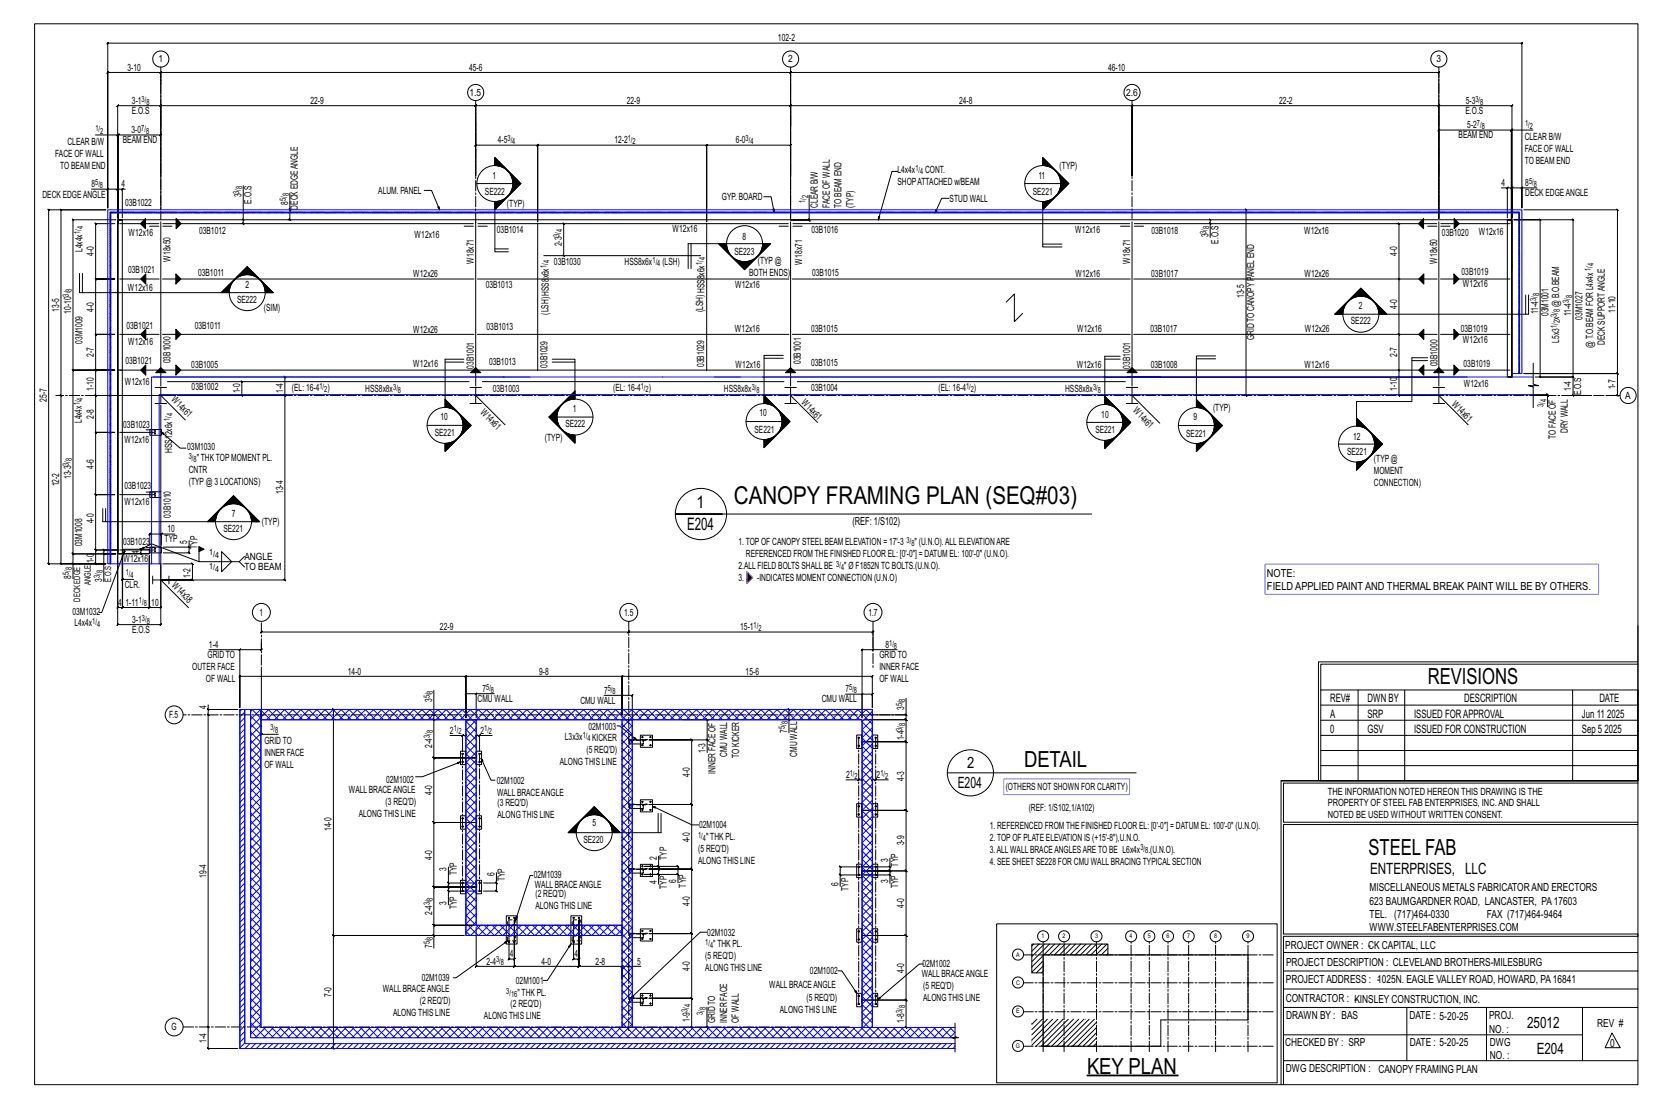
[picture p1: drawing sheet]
<svg xmlns="http://www.w3.org/2000/svg" width="914mm" height="610mm" viewBox="0 0 914 610" stroke-linecap="round" stroke-linejoin="round" font-family="sans-serif">
<defs><g id="words">
<text font-size="13.6" x="404" y="277">CANOPY FRAMING PLAN (SEQ#03)</text>
<g font-size="12.2">
<text x="786" y="377">REVISIONS</text>
<text x="564" y="422">DETAIL</text>
<text x="753" y="471">STEEL FAB</text>
<text x="598" y="591">KEY PLAN</text>
</g>
<g font-size="9.5">
<text x="383" y="280">1</text>
<text x="378" y="292">E204</text>
</g>
<g font-size="8.6">
<text x="532" y="423">2</text>
<text x="527" y="434">E204</text>
<text x="754" y="481">ENTERPRISES, LLC</text>
<text x="841" y="566">25012</text>
<text x="846" y="580">E204</text>
</g>
<g font-size="6.4">
<text x="732" y="386">REV#</text>
<text x="753" y="386">DWN BY</text>
<text x="806" y="386">DESCRIPTION</text>
<text x="880" y="386">DATE</text>
<text x="732" y="395">A</text>
<text x="753" y="395">SRP</text>
<text x="778" y="395">ISSUED FORAPPROVAL</text>
<text x="871" y="395">Jun 11</text>
<text x="885" y="395">2025</text>
<text x="732" y="404">0</text>
<text x="753" y="404">GSV</text>
<text x="778" y="404">ISSUED FOR CONSTRUCTION</text>
<text x="871" y="404">Sep 5</text>
<text x="883" y="404">2025</text>
</g>
<g font-size="6.1">
<text x="469" y="289">(REF: 1/S102)</text>
<text x="697" y="318">NOTE:</text>
<text x="697" y="325">FIELD APPLIED PAINT AND THERMAL BREAK PAINT WILL BE BY OTHERS.</text>
<text x="754" y="491">MISCELLANEOUS METALS FABRICATORAND ERECTORS</text>
<text x="754" y="498">623 BAUMGARDNER ROAD, LANCASTER, PA17603</text>
<text x="754" y="505">TEL. (717)464-0330</text>
<text x="819" y="505">FAX (717)464-9464</text>
<text x="754" y="513">WWW.STEELFABENTERPRISES.COM</text>
<text x="708" y="523">PROJECT OWNER : -CK CAPITAL, LLC</text>
<text x="708" y="532">PROJECT DESCRIPTION : CLEVELAND BROTHERS-MILESBURG</text>
<text x="708" y="541">PROJECTADDRESS : -1025N. EAGLE VALLEY ROAD, HOWARD, PA16841</text>
<text x="708" y="552">CONTRACTOR : -KINSLEY CONSTRUCTION, INC.</text>
<text x="708" y="561">DRAWN BY : BAS</text>
<text x="776" y="561">DATE : 5-20-25</text>
<text x="820" y="561">PROJ.</text>
<text x="820" y="569">NO. :</text>
<text x="879" y="566">REV #</text>
<text x="708" y="576">CHECKED BY : SRP</text>
<text x="776" y="576">DATE : 5-20-25</text>
<text x="820" y="576">DWG</text>
<text x="886" y="577">0</text>
<text x="820" y="583">NO. :</text>
<text x="708" y="590">DWG DESCRIPTION : CANOPY FRAMING PLAN</text>
</g>
<g font-size="5.5">
<text x="428" y="23">102-2</text>
<text x="87" y="34">1</text>
<text x="434" y="34">2</text>
<text x="791" y="34">3</text>
<text x="70" y="39">3-10</text>
<text x="258" y="39">45-6</text>
<text x="610" y="39">46-10</text>
<text x="258" y="53">1.5</text>
<text x="620" y="53">2.6</text>
<text x="73" y="57">3-1</text>
<text x="171" y="57">22-9</text>
<text x="345" y="57">22-9</text>
<text x="528" y="57">24-8</text>
<text x="704" y="57">22-2</text>
<text x="807" y="57">5-3</text>
<text x="73" y="63">E.O.S</text>
<text x="807" y="63">E.O.S</text>
<text x="808" y="71">5-2</text>
<text x="72" y="73">3-0</text>
<text x="803" y="76">BEAM END</text>
<text x="839" y="77">CLEAR B/W</text>
<text x="37" y="80">CLEAR B/W</text>
<text x="68" y="79">BEAM END</text>
<text x="274" y="79">4-5</text>
<text x="338" y="79">12-2</text>
<text x="405" y="79">6-0</text>
<text x="839" y="84">FACE OF WALL</text>
<text x="30" y="86">FACE OF WALL</text>
<text x="33" y="93">TO BEAM END</text>
<text x="494" y="96">L4x4x</text>
<text x="509" y="96">CONT.</text>
<text x="583" y="93">(TYP)</text>
<text x="839" y="90">TO BEAM END</text>
<text x="271" y="99">1</text>
<text x="572" y="99">11</text>
<text x="50" y="103">8</text>
<text x="67" y="103">4</text>
<text x="208" y="107">ALUM. PANEL</text>
<text x="267" y="108">SE222</text>
<text x="494" y="102">SHOPATTACHED w/BEAM</text>
<text x="569" y="108">SE221</text>
<text x="827" y="102">4</text>
<text x="840" y="102">8</text>
<text x="23" y="109">DECK EDGEANGLE</text>
<text x="69" y="114">03B1022</text>
<text x="133" y="109" transform="rotate(-90 133 109)">3</text>
<text x="138" y="112" transform="rotate(-90 138 112)">E.O.S</text>
<text x="159" y="113" transform="rotate(-90 159 113)">8</text>
<text x="279" y="114">(TYP)</text>
<text x="397" y="110">GYP. BOARD</text>
<text x="523" y="111">STUD WALL</text>
<text x="840" y="108">DECK EDGEANGLE</text>
<text x="164" y="115" transform="rotate(-90 164 115)">DECK EDGEANGLE</text>
<text x="450" y="114" transform="rotate(-90 450 114)">CLEAR B/W</text>
<text x="457" y="114" transform="rotate(-90 457 114)">FACE OF WALL</text>
<text x="463" y="114" transform="rotate(-90 463 114)">TO BEAM END</text>
<text x="470" y="114" transform="rotate(-90 470 114)">(TYP)</text>
<text x="71" y="130">W12x16</text>
<text x="110" y="129">03B1012</text>
<text x="228" y="131">W12x16</text>
<text x="274" y="128">03B1014</text>
<text x="370" y="128">W12x16</text>
<text x="447" y="128">03B1016</text>
<text x="592" y="128">W12x16</text>
<text x="634" y="129">03B1018</text>
<text x="665" y="131" transform="rotate(-90 665 131)">3</text>
<text x="718" y="129">W12x16</text>
<text x="794" y="130">03B1020</text>
<text x="814" y="129">W12x16</text>
<text x="309" y="136" transform="rotate(-90 309 136)">2-3</text>
<text x="409" y="132">8</text>
<text x="671" y="134" transform="rotate(-90 671 134)">E.O.S</text>
<text x="45" y="139" transform="rotate(-90 45 139)">L4x4x</text>
<text x="52" y="141" transform="rotate(-90 52 141)">4-0</text>
<text x="404" y="140">SE223</text>
<text x="769" y="141" transform="rotate(-90 769 141)">4-0</text>
<text x="94" y="144" transform="rotate(-90 94 144)">W18x50</text>
<text x="261" y="145" transform="rotate(-90 261 145)">W18x71</text>
<text x="305" y="146">03B1030</text>
<text x="344" y="146">HSS8x6x</text>
<text x="365" y="146">(LSH)</text>
<text x="417" y="145">(TYP@</text>
<text x="442" y="146" transform="rotate(-90 442 146)">W18x71</text>
<text x="622" y="145" transform="rotate(-90 622 145)">W18x71</text>
<text x="791" y="145" transform="rotate(-90 791 145)">W18x50</text>
<text x="71" y="150">03B1021</text>
<text x="109" y="152">03B1011</text>
<text x="227" y="153">W12x26</text>
<text x="302" y="153" transform="rotate(-90 302 153)">x6x</text>
<text x="412" y="152">BOTH ENDS)</text>
<text x="447" y="152">03B1015</text>
<text x="592" y="153">W12x16</text>
<text x="634" y="152">03B1017</text>
<text x="690" y="153" transform="rotate(-90 690 153)">ANELEND</text>
<text x="718" y="152">W12x26</text>
<text x="805" y="151">03B1019</text>
<text x="70" y="160">W12x16</text>
<text x="135" y="158">2</text>
<text x="267" y="159">03B1013</text>
<text x="405" y="159">W12x16</text>
<text x="805" y="158">W12x16</text>
<text x="130" y="167">SE222</text>
<text x="685" y="164" transform="rotate(-90 685 164)">13-5</text>
<text x="33" y="172" transform="rotate(-90 33 172)">13-5</text>
<text x="39" y="173" transform="rotate(-90 39 173)">10-10</text>
<text x="52" y="172" transform="rotate(-90 52 172)">4-0</text>
<text x="145" y="171">(SIM)</text>
<text x="302" y="173" transform="rotate(-90 302 173)">(LSH)HSS8</text>
<text x="387" y="172" transform="rotate(-90 387 172)">(LSH) HSS8x6x</text>
<text x="748" y="170">2</text>
<text x="769" y="170" transform="rotate(-90 769 170)">4-0</text>
<text x="847" y="173" transform="rotate(-90 847 173)">11-4</text>
<text x="858" y="169" transform="rotate(-90 858 169)">@ B.O.BEAM</text>
<text x="889" y="172" transform="rotate(-90 889 172)">11-10</text>
<text x="744" y="179">SE222</text>
<text x="853" y="174" transform="rotate(-90 853 174)">03M1001</text>
<text x="858" y="176" transform="rotate(-90 858 176)">x</text>
<text x="865" y="174" transform="rotate(-90 865 174)">11-4</text>
<text x="871" y="176" transform="rotate(-90 871 176)">03M1027</text>
<text x="70" y="181">03B1021</text>
<text x="107" y="181">03B1011</text>
<text x="227" y="183">W12x26</text>
<text x="268" y="182">03B1013</text>
<text x="405" y="183">W12x16</text>
<text x="447" y="183">03B1015</text>
<text x="593" y="183">W12x16</text>
<text x="633" y="183">03B1017</text>
<text x="718" y="183">W12x26</text>
<text x="804" y="183">03B1019</text>
<text x="45" y="189" transform="rotate(-90 45 189)">03M1009</text>
<text x="71" y="190">W12x16</text>
<text x="690" y="187" transform="rotate(-90 690 187)">GRID TO CANOPYP</text>
<text x="805" y="189">W12x16</text>
<text x="858" y="189" transform="rotate(-90 858 189)">L5x3</text>
<text x="877" y="191" transform="rotate(-90 877 191)">@ T.O.BEAM FOR L4x4x</text>
<text x="884" y="190" transform="rotate(-90 884 190)">DECK SUPPORTANGLE</text>
<text x="52" y="197" transform="rotate(-90 52 197)">2-7</text>
<text x="769" y="197" transform="rotate(-90 769 197)">2-7</text>
<text x="69" y="201">03B1021</text>
<text x="94" y="200" transform="rotate(-90 94 200)">03B1000</text>
<text x="105" y="203">03B1005</text>
<text x="228" y="202">W12x16</text>
<text x="261" y="203" transform="rotate(-90 261 203)">03B1001</text>
<text x="269" y="201">03B1013</text>
<text x="301" y="203" transform="rotate(-90 301 203)">03B1029</text>
<text x="388" y="202" transform="rotate(-90 388 202)">03B1029</text>
<text x="405" y="202">W12x16</text>
<text x="441" y="201" transform="rotate(-90 441 201)">03B1001</text>
<text x="447" y="201">03B1015</text>
<text x="593" y="203">W12x16</text>
<text x="622" y="203" transform="rotate(-90 622 203)">03B1001</text>
<text x="634" y="203">03B1008</text>
<text x="718" y="203">W12x16</text>
<text x="791" y="202" transform="rotate(-90 791 202)">03B1000</text>
<text x="806" y="202">03B1019</text>
<text x="52" y="215" transform="rotate(-90 52 215)">1-10</text>
<text x="69" y="212">W12x16</text>
<text x="105" y="215">03B1002</text>
<text x="161" y="215">(EL: 16-4</text>
<text x="180" y="215">)</text>
<text x="201" y="216">HSS8x8x</text>
<text x="271" y="216">03B1003</text>
<text x="338" y="216">(EL: 16-4</text>
<text x="357" y="216">)</text>
<text x="398" y="216">HSS8x8x</text>
<text x="447" y="215">03B1004</text>
<text x="517" y="215">(EL: 16-4</text>
<text x="536" y="215">)</text>
<text x="586" y="216">HSS8x8x</text>
<text x="769" y="215" transform="rotate(-90 769 215)">1-10</text>
<text x="806" y="213">W12x16</text>
<text x="865" y="215" transform="rotate(-90 865 215)">1-4</text>
<text x="889" y="214" transform="rotate(-90 889 214)">1-7</text>
<text x="26" y="221" transform="rotate(-90 26 221)">25-7</text>
<text x="94" y="220" transform="rotate(45 94 220)">W14x61</text>
<text x="132" y="217" transform="rotate(-90 132 217)">1-0</text>
<text x="156" y="217" transform="rotate(-90 156 217)">1-4</text>
<text x="871" y="218" transform="rotate(-90 871 218)">E.O.S</text>
<text x="895" y="220">A</text>
<text x="264" y="227" transform="rotate(45 264 227)">W14x61</text>
<text x="315" y="227">1</text>
<text x="441" y="222" transform="rotate(45 441 222)">W14x61</text>
<text x="623" y="227" transform="rotate(45 623 227)">W14x61</text>
<text x="668" y="227">(TYP)</text>
<text x="799" y="223" transform="rotate(45 799 223)">W14x61</text>
<text x="45" y="233" transform="rotate(-90 45 233)">L4x4x</text>
<text x="52" y="231" transform="rotate(-90 52 231)">2-8</text>
<text x="242" y="231">10</text>
<text x="418" y="229">10</text>
<text x="606" y="230">10</text>
<text x="657" y="231">9</text>
<text x="68" y="236">03B1023</text>
<text x="311" y="235">SE222</text>
<text x="415" y="239">SE221</text>
<text x="603" y="238">SE221</text>
<text x="863" y="238" transform="rotate(-90 863 238)">DRYWALL</text>
<text x="69" y="244">W12x16</text>
<text x="239" y="240">SE221</text>
<text x="300" y="243">(TYP)</text>
<text x="653" y="241">SE221</text>
<text x="745" y="242">12</text>
<text x="857" y="242" transform="rotate(-90 857 242)">TO FACE OF</text>
<text x="95" y="249" transform="rotate(-90 95 249)">HSS12x6x</text>
<text x="103" y="248">03M1030</text>
<text x="742" y="250">SE221</text>
<text x="108" y="254">&quot; THKTOPMOMENT PL.</text>
<text x="756" y="255">(TYP@</text>
<text x="39" y="264" transform="rotate(-90 39 264)">13-3</text>
<text x="52" y="258" transform="rotate(-90 52 258)">4-6</text>
<text x="104" y="261">CNTR</text>
<text x="756" y="261">MOMENT</text>
<text x="33" y="268" transform="rotate(-90 33 268)">12-2</text>
<text x="69" y="269">03B1023</text>
<text x="104" y="267">(TYP@ 3 LOCATIONS)</text>
<text x="756" y="268">CONNECTION)</text>
<text x="156" y="272" transform="rotate(-90 156 272)">13-4</text>
<text x="69" y="278">W12x16</text>
<text x="94" y="285" transform="rotate(-90 94 285)">03B1010</text>
<text x="128" y="285">7</text>
<text x="52" y="288" transform="rotate(-90 52 288)">4-0</text>
<text x="92" y="293">10</text>
<text x="123" y="293">SE221</text>
<text x="144" y="289">(TYP)</text>
<text x="91" y="299">TYP</text>
<text x="103" y="300" transform="rotate(-90 103 300)">5</text>
<text x="45" y="301" transform="rotate(-90 45 301)">03M1008</text>
<text x="68" y="300">03B1023</text>
<text x="77" y="305" transform="rotate(-90 77 305)">4</text>
<text x="109" y="302" transform="rotate(-90 109 302)">TYP</text>
<text x="407" y="300">1. TOPOF CANOPYSTEELBEAM ELEVATION = 17'-3</text>
<text x="503" y="300">&quot; (U.N.O).ALLELEVATIONARE</text>
<text x="52" y="310" transform="rotate(-90 52 310)">1-0</text>
<text x="68" y="309">W12x16</text>
<text x="135" y="308">ANGLE</text>
<text x="411" y="307">REFERENCED FROMTHE FINISHED FLOOR EL: [0'-0&quot;] = DATUM EL: 100'-0&quot; (U.N.O).</text>
<text x="135" y="314">TO BEAM</text>
<text x="407" y="313">2.ALLFIELD BOLTS SHALLBE</text>
<text x="465" y="313">&quot; Ø F1852N TC BOLTS.(U.N.O).</text>
<text x="39" y="319" transform="rotate(-90 39 319)">8</text>
<text x="56" y="320" transform="rotate(-90 56 320)">3</text>
<text x="69" y="324">CLR.</text>
<text x="94" y="323" transform="rotate(45 94 323)">W14x38</text>
<text x="105" y="318" transform="rotate(-90 105 318)">1-2</text>
<text x="407" y="320">3.</text>
<text x="417" y="320">-INDICATES MOMENT CONNECTION (U.N.O)</text>
<text x="65" y="334">4</text>
<text x="69" y="334">1-11</text>
<text x="83" y="334">10</text>
<text x="40" y="339">03M1032</text>
<text x="143" y="339">1</text>
<text x="344" y="339">1.5</text>
<text x="478" y="339">1.7</text>
<text x="41" y="345">L4x4x</text>
<text x="73" y="343">3-1</text>
<text x="242" y="347">22-9</text>
<text x="407" y="347">15-1</text>
<text x="73" y="348">E.O.S</text>
<text x="115" y="357">1-4</text>
<text x="487" y="357">8</text>
<text x="114" y="362">GRID TO</text>
<text x="484" y="362">GRID TO</text>
<text x="106" y="369">OUTER FACE</text>
<text x="192" y="371">14-0</text>
<text x="297" y="371">9-8</text>
<text x="410" y="371">15-6</text>
<text x="484" y="369">INNER FACE</text>
<text x="113" y="375">OF WALL</text>
<text x="484" y="375">OF WALL</text>
<text x="266" y="381">7</text>
<text x="333" y="382">7</text>
<text x="465" y="381">7</text>
<text x="238" y="387" transform="rotate(-90 238 387)">3</text>
<text x="263" y="387">CMU WALL</text>
<text x="320" y="387">CMU WALL</text>
<text x="452" y="387">CMU WALL</text>
<text x="93" y="395">F.5</text>
<text x="114" y="390" transform="rotate(-90 114 390)">4</text>
<text x="498" y="391" transform="rotate(-90 498 391)">3</text>
<text x="248" y="404">2</text>
<text x="265" y="404">2</text>
<text x="311" y="407">L3x3x</text>
<text x="324" y="402">02M1003</text>
<text x="326" y="408">KICKER</text>
<text x="433" y="404" transform="rotate(-90 433 404)">7</text>
<text x="498" y="408" transform="rotate(-90 498 408)">1-4</text>
<text x="146" y="410">GRID TO</text>
<text x="238" y="412" transform="rotate(-90 238 412)">2-4</text>
<text x="146" y="416">INNER FACE</text>
<text x="323" y="415">(5 REQ'D)</text>
<text x="388" y="414" transform="rotate(-90 388 414)">1-3</text>
<text x="400" y="417" transform="rotate(-90 400 417)">CMU WALL</text>
<text x="407" y="417" transform="rotate(-90 407 417)">TO KICKER</text>
<text x="439" y="417" transform="rotate(-90 439 417)">CMU WALL</text>
<text x="146" y="423">OF WALL</text>
<text x="308" y="421">ALONG THIS LINE</text>
<text x="394" y="426" transform="rotate(-90 394 426)">INNER FACE OF</text>
<text x="213" y="431">02M1002</text>
<text x="273" y="432">02M1002</text>
<text x="380" y="428" transform="rotate(-90 380 428)">4-0</text>
<text x="466" y="428">2</text>
<text x="483" y="428">2</text>
<text x="498" y="430" transform="rotate(-90 498 430)">4-3</text>
<text x="192" y="437">WALLBRACEANGLE</text>
<text x="238" y="438" transform="rotate(-90 238 438)">4-0</text>
<text x="554" y="435">(OTHERS NOT SHOWN FOR CLARITY)</text>
<text x="731" y="438">THE INFORMATION NOTED HEREON THIS DRAWING IS THE</text>
<text x="212" y="444">(3 REQ'D)</text>
<text x="274" y="438">WALLBRACEANGLE</text>
<text x="274" y="444">(3 REQ'D)</text>
<text x="566" y="447">(REF: 1/S102,1/A102)</text>
<text x="731" y="444">PROPERTY OF STEEL FAB ENTERPRISES, INC.AND SHALL</text>
<text x="198" y="450">ALONG THIS LINE</text>
<text x="274" y="451">ALONG THIS LINE</text>
<text x="326" y="455">5</text>
<text x="731" y="451">NOTED BE USED WITHOUT WRITTEN CONSENT.</text>
<text x="183" y="458" transform="rotate(-90 183 458)">14-0</text>
<text x="385" y="456">02M1004</text>
<text x="545" y="457">1. REFERENCED FROMTHE FINISHED FLOOR EL: [0'-0&quot;] = DATUM EL: 100'-0&quot; (U.N.O).</text>
<text x="321" y="464">SE220</text>
<text x="380" y="464" transform="rotate(-90 380 464)">4-0</text>
<text x="389" y="463">&quot; THK PL.</text>
<text x="498" y="466" transform="rotate(-90 498 466)">3-9</text>
<text x="545" y="463">2. TOPOF PLATE ELEVATION IS (+15'-8&quot;),U.N.O.</text>
<text x="238" y="473" transform="rotate(-90 238 473)">4-0</text>
<text x="362" y="473" transform="rotate(-90 362 473)">2</text>
<text x="367" y="473" transform="rotate(-90 367 473)">TYP</text>
<text x="384" y="469">(5 REQ'D)</text>
<text x="545" y="470">3.ALLWALLBRACEANGLESARETO BE L6x4x</text>
<text x="632" y="470">.(U.N.O).</text>
<text x="246" y="479" transform="rotate(-90 246 479)">3</text>
<text x="384" y="476">ALONG THIS LINE</text>
<text x="489" y="475" transform="rotate(-90 489 475)">3</text>
<text x="494" y="477" transform="rotate(-90 494 477)">TYP</text>
<text x="545" y="476">4. SEE SHEET SE228 FOR CMU WALLBRACING TYPICALSECTION</text>
<text x="114" y="483" transform="rotate(-90 114 483)">19-4</text>
<text x="251" y="482" transform="rotate(-90 251 482)">TYP</text>
<text x="272" y="483" transform="rotate(-90 272 483)">6</text>
<text x="278" y="485" transform="rotate(-90 278 485)">TYP</text>
<text x="294" y="484">02M1039</text>
<text x="294" y="489">WALLBRACEANGLE</text>
<text x="362" y="487" transform="rotate(-90 362 487)">4</text>
<text x="367" y="489" transform="rotate(-90 367 489)">TYP</text>
<text x="372" y="486" transform="rotate(-90 372 486)">6</text>
<text x="378" y="489" transform="rotate(-90 378 489)">TYP</text>
<text x="462" y="488" transform="rotate(-90 462 488)">6</text>
<text x="467" y="491" transform="rotate(-90 467 491)">TYP</text>
<text x="489" y="486" transform="rotate(-90 489 486)">3</text>
<text x="494" y="489" transform="rotate(-90 494 489)">TYP</text>
<text x="295" y="494">(2 REQ'D)</text>
<text x="238" y="504" transform="rotate(-90 238 504)">2-4</text>
<text x="246" y="498" transform="rotate(-90 246 498)">3</text>
<text x="251" y="501" transform="rotate(-90 251 501)">TYP</text>
<text x="295" y="501">ALONG THIS LINE</text>
<text x="380" y="499" transform="rotate(-90 380 499)">4-0</text>
<text x="498" y="500" transform="rotate(-90 498 500)">4-0</text>
<text x="389" y="515">02M1032</text>
<text x="393" y="522">&quot; THK PL.</text>
<text x="238" y="522" transform="rotate(-90 238 522)">7</text>
<text x="281" y="527">4</text>
<text x="316" y="527">4</text>
<text x="268" y="531">2-4</text>
<text x="298" y="531">4-0</text>
<text x="328" y="531">2-8</text>
<text x="351" y="531">5</text>
<text x="388" y="528">(5 REQ'D)</text>
<text x="508" y="533">02M1002</text>
<text x="380" y="535" transform="rotate(-90 380 535)">4-0</text>
<text x="388" y="535">ALONG THIS LINE</text>
<text x="446" y="536">02M1002</text>
<text x="498" y="536" transform="rotate(-90 498 536)">4-0</text>
<text x="507" y="538">WALLBRACEANGLE</text>
<text x="232" y="540">02M1039</text>
<text x="284" y="542">02M1001</text>
<text x="424" y="544">WALLBRACEANGLE</text>
<text x="508" y="544">(5 REQ'D)</text>
<text x="183" y="549" transform="rotate(-90 183 549)">7-0</text>
<text x="211" y="546">WALLBRACEANGLE</text>
<text x="285" y="549">&quot; THK PL.</text>
<text x="444" y="551">(5 REQ'D)</text>
<text x="508" y="551">ALONG THIS LINE</text>
<text x="231" y="553">(2 REQ'D)</text>
<text x="281" y="555">(2 REQ'D)</text>
<text x="429" y="558">ALONG THIS LINE</text>
<text x="216" y="559">ALONG THIS LINE</text>
<text x="266" y="561">ALONG THIS LINE</text>
<text x="380" y="563" transform="rotate(-90 380 563)">1-9</text>
<text x="394" y="563" transform="rotate(-90 394 563)">GRID TO</text>
<text x="400" y="563" transform="rotate(-90 400 563)">INNER FACE</text>
<text x="407" y="563" transform="rotate(-90 407 563)">OF WALL</text>
<text x="498" y="563" transform="rotate(-90 498 563)">1-8</text>
<text x="94" y="567">G</text>
<text x="114" y="574" transform="rotate(-90 114 574)">1-4</text>
</g>
<g font-size="4.9">
<text x="50" y="322" transform="rotate(-90 50 322)">ANGLE</text>
<text x="61" y="320" transform="rotate(-90 61 320)">E.O.S</text>
<text x="44" y="331" transform="rotate(-90 44 331)">DECK EDGE</text>
</g>
<g font-size="4.7">
<text x="78" y="56">3/</text>
<text x="81" y="58">8</text>
<text x="812" y="56">3/</text>
<text x="815" y="58">8</text>
<text x="813" y="69">7/</text>
<text x="816" y="71">8</text>
<text x="840" y="69">1/</text>
<text x="842" y="71">2</text>
<text x="53" y="72">1/</text>
<text x="55" y="74">2</text>
<text x="78" y="72">7/</text>
<text x="80" y="74">8</text>
<text x="279" y="78">3/</text>
<text x="346" y="78">1/</text>
<text x="410" y="78">3/</text>
<text x="282" y="79">4</text>
<text x="348" y="79">2</text>
<text x="413" y="79">4</text>
<text x="504" y="94">1/</text>
<text x="507" y="96">4</text>
<text x="52" y="102">5/</text>
<text x="842" y="101">5/</text>
<text x="55" y="104">8</text>
<text x="132" y="107" transform="rotate(-90 132 107)">3/</text>
<text x="133" y="104" transform="rotate(-90 133 104)">8</text>
<text x="844" y="103">8</text>
<text x="157" y="111" transform="rotate(-90 157 111)">5/</text>
<text x="159" y="108" transform="rotate(-90 159 108)">8</text>
<text x="443" y="112" transform="rotate(-90 443 112)">1/</text>
<text x="445" y="109" transform="rotate(-90 445 109)">2</text>
<text x="44" y="129" transform="rotate(-90 44 129)">1/</text>
<text x="46" y="126" transform="rotate(-90 46 126)">4</text>
<text x="308" y="130" transform="rotate(-90 308 130)">3/</text>
<text x="310" y="128" transform="rotate(-90 310 128)">4</text>
<text x="664" y="129" transform="rotate(-90 664 129)">3/</text>
<text x="666" y="126" transform="rotate(-90 666 126)">8</text>
<text x="388" y="143" transform="rotate(-90 388 143)">4</text>
<text x="301" y="148" transform="rotate(-90 301 148)">1/</text>
<text x="303" y="145" transform="rotate(-90 303 145)">4</text>
<text x="359" y="145">1/</text>
<text x="362" y="147">4</text>
<text x="387" y="146" transform="rotate(-90 387 146)">1/</text>
<text x="876" y="149" transform="rotate(-90 876 149)">1/</text>
<text x="877" y="147" transform="rotate(-90 877 147)">4</text>
<text x="40" y="161" transform="rotate(-90 40 161)">8</text>
<text x="38" y="163" transform="rotate(-90 38 163)">3/</text>
<text x="846" y="166" transform="rotate(-90 846 166)">3/</text>
<text x="847" y="163" transform="rotate(-90 847 163)">8</text>
<text x="864" y="167" transform="rotate(-90 864 167)">3/</text>
<text x="865" y="164" transform="rotate(-90 865 164)">8</text>
<text x="859" y="172" transform="rotate(-90 859 172)">8</text>
<text x="857" y="174" transform="rotate(-90 857 174)">3/</text>
<text x="859" y="178" transform="rotate(-90 859 178)">2</text>
<text x="857" y="181" transform="rotate(-90 857 181)">1/</text>
<text x="176" y="214">1/</text>
<text x="179" y="216">2</text>
<text x="216" y="215">3/</text>
<text x="353" y="214">1/</text>
<text x="355" y="216">2</text>
<text x="414" y="215">3/</text>
<text x="532" y="214">1/</text>
<text x="534" y="216">2</text>
<text x="602" y="214">3/</text>
<text x="46" y="221" transform="rotate(-90 46 221)">4</text>
<text x="219" y="216">8</text>
<text x="416" y="216">8</text>
<text x="604" y="216">8</text>
<text x="851" y="221" transform="rotate(-90 851 221)">4</text>
<text x="44" y="223" transform="rotate(-90 44 223)">1/</text>
<text x="850" y="224" transform="rotate(-90 850 224)">3/</text>
<text x="94" y="232" transform="rotate(-90 94 232)">1/</text>
<text x="95" y="229" transform="rotate(-90 95 229)">4</text>
<text x="38" y="256" transform="rotate(-90 38 256)">3/</text>
<text x="40" y="254" transform="rotate(-90 40 254)">8</text>
<text x="104" y="253">3/</text>
<text x="107" y="255">8</text>
<text x="499" y="299">3/</text>
<text x="115" y="306">1/</text>
<text x="502" y="301">8</text>
<text x="118" y="307">4</text>
<text x="460" y="312">3/</text>
<text x="38" y="317" transform="rotate(-90 38 317)">5/</text>
<text x="40" y="314" transform="rotate(-90 40 314)">8</text>
<text x="57" y="316" transform="rotate(-90 57 316)">8</text>
<text x="69" y="317">1/</text>
<text x="115" y="313">1/</text>
<text x="118" y="315">4</text>
<text x="463" y="314">4</text>
<text x="55" y="318" transform="rotate(-90 55 318)">3/</text>
<text x="72" y="318">4</text>
<text x="77" y="332">1/</text>
<text x="79" y="334">8</text>
<text x="78" y="342">3/</text>
<text x="51" y="343">1/</text>
<text x="53" y="345">4</text>
<text x="81" y="343">8</text>
<text x="415" y="346">1/</text>
<text x="417" y="347">2</text>
<text x="489" y="356">1/</text>
<text x="492" y="357">8</text>
<text x="238" y="382" transform="rotate(-90 238 382)">8</text>
<text x="268" y="380">5/</text>
<text x="270" y="381">8</text>
<text x="335" y="381">5/</text>
<text x="337" y="382">8</text>
<text x="468" y="380">5/</text>
<text x="470" y="382">8</text>
<text x="237" y="385" transform="rotate(-90 237 385)">5/</text>
<text x="497" y="389" transform="rotate(-90 497 389)">5/</text>
<text x="498" y="386" transform="rotate(-90 498 386)">8</text>
<text x="432" y="402" transform="rotate(-90 432 402)">5/</text>
<text x="434" y="399" transform="rotate(-90 434 399)">8</text>
<text x="498" y="400" transform="rotate(-90 498 400)">8</text>
<text x="149" y="402">3/</text>
<text x="151" y="404">8</text>
<text x="237" y="406" transform="rotate(-90 237 406)">3/</text>
<text x="238" y="404" transform="rotate(-90 238 404)">8</text>
<text x="250" y="403">1/</text>
<text x="252" y="404">2</text>
<text x="267" y="403">1/</text>
<text x="269" y="404">2</text>
<text x="321" y="406">1/</text>
<text x="323" y="408">4</text>
<text x="497" y="402" transform="rotate(-90 497 402)">3/</text>
<text x="468" y="427">1/</text>
<text x="470" y="429">2</text>
<text x="485" y="427">1/</text>
<text x="487" y="429">2</text>
<text x="384" y="461">1/</text>
<text x="387" y="463">4</text>
<text x="628" y="468">3/</text>
<text x="630" y="470">8</text>
<text x="238" y="496" transform="rotate(-90 238 496)">8</text>
<text x="237" y="499" transform="rotate(-90 237 499)">3/</text>
<text x="237" y="520" transform="rotate(-90 237 520)">5/</text>
<text x="238" y="517" transform="rotate(-90 238 517)">8</text>
<text x="388" y="520">1/</text>
<text x="391" y="522">4</text>
<text x="273" y="530">3/</text>
<text x="276" y="532">8</text>
<text x="279" y="547">3/</text>
<text x="281" y="549">16</text>
<text x="379" y="557" transform="rotate(-90 379 557)">3/</text>
<text x="380" y="555" transform="rotate(-90 380 555)">4</text>
<text x="389" y="556" transform="rotate(-90 389 556)">8</text>
<text x="497" y="558" transform="rotate(-90 497 558)">3/</text>
<text x="498" y="555" transform="rotate(-90 498 555)">8</text>
<text x="387" y="559" transform="rotate(-90 387 559)">3/</text>
</g>
<g font-size="3.5">
<text x="573" y="517">1</text>
<text x="585" y="517">2</text>
<text x="603" y="517">3</text>
<text x="622" y="517">4</text>
<text x="632" y="517">5</text>
<text x="642" y="517">6</text>
<text x="654" y="517">7</text>
<text x="668" y="517">8</text>
<text x="686" y="517">9</text>
<text x="559" y="527">A</text>
<text x="559" y="542">C</text>
<text x="559" y="558">E</text>
<text x="559" y="577">G</text>
</g>
</g></defs>
<g fill="none" stroke="#000" stroke-width=".55">
<path d="M19 13h883v584h-883zM89 46v-6v-1l-1 1h1h-30l1-1-1 1v74v-90l1-1-1 1h779h-1l1-1v1v90v-11h8M53 74h12v46v-16l-1 1 1-1h2M65 74v1l1-1h-1v49v-49v1l1-1h-1h24l-1 1 1-1M65 74l-1 1zM89 70v-30h-1l1-1v1h346l1-1-1 1v30v-30l1-1-1 1h357l1-1-1 1v30M262 68v12h-1l1-1v1h34l1-1-1 1v42v-42h93v42v-42h46h1h-1v40M832 72l1-1zM832 72l1-1-1 1v51v-51l1-1-1 1h-40l1-1-1 1v48v-62v1l1-1h-1h40v1l1-1h-1v62M844 72h-12v48v-17h1l-1 1v-1h-2M89 97v-39l-1 1 1-1h173l-1 1 1-1v39v-39l-1 1 1-1h173v1l1-1h-1v39v-39v1l1-1h-1h188v1l1-1h-1v39v-39v1l1-1h-1h169v1l1-1h-1v39M272 91v-4l15 14-15 14"/>
<path d="M272 87l15 14-15 14 14-14zM272 89l3 3M272 91h1M272 88l5 4M272 87l6 6M272 89l3 2M272 89l2 2M272 90l2 1M272 89l4 3M272 88l4 4M273 91l-1-1 1 1M281 96l5 5-5 5"/>
<path d="M281 97l5 4-5 5M281 97l5 4-5 4M282 98l3 3M282 98l3 3-3 3M282 99l2 2-2 3M282 99l2 2-2 2M282 100l2 1M282 100l2 1-2 1M494 94h-3l-7 27M574 87l14 14-14 14 14-14zM574 88l4 4M574 90l2 1"/>
<path d="M574 89l3 3M574 90l1 1M574 87l14 14-14 14 6-6M574 89l2 2M574 88l5 4M574 91h.1M574 87l6 6M574 87l5 6M574 91v-4l14 14-14 14M575 91l-1-1 1 1M582 96l6 5-6 5M583 96l5 5-5 5"/>
<path d="M583 97l4 4-4 5M583 97l4 4M583 97l4 4-4 4M583 98l4 3-4 4M583 98l4 3M584 98l2 3-2 3M584 99l2 2M584 99l2 2-2 2M584 100l1 1M26 115l1 1h31l-25-1 1 1v102l-1-1 1 1v92h-1l1 1v-1h24h-31v1l-1-1h1v-194zM50 104h9v10M59 104h6l-1 1 1-1v16v-62l-1 1 1-1h24l-1 1 1-1v58"/>
<path d="M60 104l-1 1zM61 120h.1M61 119v1M61 119h.1M61 118h.1M61 117v1M61 117h.1M62 117h-1M62 117h.1M63 117h-1M63 117h.1M64 117h-1"/>
<path d="M64 117h.1M65 117h.1M66 117h-1M66 117h.1M67 117h-1M67 117h.1M68 104l-1 1zM68 117h.1M69 117h-1M69 104h-2v16M69 117h.1M70 117h-1"/>
<path d="M70 117h.1M71 117h-1M71 117h.1M72 117h.1M73 117h-1M73 117h.1M74 117h-1M74 117h.1M75 117h-1M75 117h.1M76 117h.1M77 117h-1"/>
<path d="M77 117h.1M78 117h-1M78 117h.1M79 117h.1M80 117h.1M81 117h-1M81 117h.1M82 117h-1M82 117h.1M83 117h.1M84 117h-1M84 117h.1"/>
<path d="M85 117h-1M85 117h.1M86 117h-1M86 117h.1M87 117h.1M88 117h-1M88 117h.1M89 117h-1M89 117h.1M90 117h-1M90 117h.1M91 117h.1"/>
<path d="M92 117h-1M92 117h.1M93 117h-1M93 117h.1M94 117h.1M95 117h-1M95 117h.1M96 117h-1M96 117h.1M97 117h-1M97 117h.1M98 117h.1"/>
<path d="M99 117h-1M99 117h.1M100 117h-1M100 117h.1M101 117h-1M101 117h.1M102 117h.1M103 117h-1M103 117h.1M104 117h-1M104 117h.1M105 117h.1"/>
<path d="M106 117h.1M107 117h-1M107 117h.1M108 117h-1M108 117h.1M109 117h.1M110 117h-1M110 117h.1M111 117h-1M111 117h.1M112 117h-1M112 117h.1"/>
<path d="M113 117h.1M114 117h-1M114 117h.1M115 117h-1M115 117h.1M116 117h-1M116 117h.1M117 117h.1M118 117h-1M118 117h.1M119 117h-1M119 117h.1"/>
<path d="M120 117h.1M121 117h-1M121 117h.1M122 117h-1M122 117h.1M123 117h-1M123 117h.1M124 117h.1M125 117h-1M125 117h.1M126 117h-1M126 117h.1"/>
<path d="M127 117h-1M127 117h.1M128 117h.1M129 117h-1M129 117h.1M130 117h-1M130 117h.1M131 117h.1M132 117h.1M133 117h-1M133 117h.1M134 117h-1"/>
<path d="M134 102v19M134 117h.1M135 117h.1M136 117h-1M136 117h.1M137 117h-1M137 117h.1M138 117h-1M138 117h.1M139 117h.1M140 117h-1M140 117h.1"/>
<path d="M141 117h-1M141 117h.1M142 117h-1M142 117h.1M143 117h.1M144 117h-1M144 117h.1M145 117h-1M145 117h.1M146 117h.1M147 117h-1M147 117h.1"/>
<path d="M148 117h-1M148 117h.1M149 117h-1M149 117h.1M150 117h.1M151 117h-1M151 117h.1M152 117h-1M152 117h.1M153 117h-1M153 117h.1M154 117h.1"/>
<path d="M155 117h-1M155 117h.1M156 117h-1M156 117h.1M157 117h.1M158 117h.1M159 117h-1M159 117h.1M160 106v10l-1-1 1 1v5h-1l1 1-1-1M160 117h-1M160 117h.1M161 117h.1"/>
<path d="M162 117h-1M162 117h.1M163 117h-1M163 117h.1M164 117h-1M164 117h.1M165 117h.1M166 117h-1M166 117h.1M167 117h-1M167 117h.1M168 117h.1"/>
<path d="M169 117h.1M170 117h-1M170 117h.1M171 117h-1M171 117h.1M172 117h.1M173 117h-1M173 117h.1M174 117h-1M174 117h.1M175 117h-1M175 117h.1"/>
<path d="M176 117h.1M177 117h-1M177 117h.1M178 117h-1M178 117h.1M179 117h-1M179 117h.1M180 117h.1M181 117h-1M181 117h.1M182 117h-1M182 117h.1"/>
<path d="M183 117h.1M184 117h-1M184 117h.1M185 117h-1M185 117h.1M186 117h-1M186 117h.1M187 117h.1M188 117h-1M188 117h.1M189 117h-1M189 117h.1"/>
<path d="M190 117h-1M190 117h.1M191 117h.1M192 117h-1M192 117h.1M193 117h-1M193 117h.1M194 117h.1M195 117h.1M196 117h-1M196 117h.1M197 117h-1"/>
<path d="M197 117h.1M198 117h.1M199 117h-1M199 117h.1M200 117h-1M200 117h.1M201 117h-1M201 117h.1M202 117h.1M203 117h-1M203 117h.1M204 117h-1"/>
<path d="M204 117h.1M205 117h-1M205 117h.1M206 117h.1M207 117h-1M207 117h.1M208 117h-1M208 117h.1M209 117h.1M210 117h-1M210 117h.1M211 117h-1"/>
<path d="M211 117h.1M212 117h-1M212 117h.1M213 117h.1M214 117h-1M214 117h.1M215 117h-1M215 117h.1M216 117h-1M216 117h.1M217 117h.1M218 117h-1"/>
<path d="M218 117h.1M219 117h-1M219 117h.1M220 117h.1M221 117h.1M222 117h-1M222 117h.1M223 117h-1M223 117h.1M224 117h.1M225 117h-1M225 117h.1"/>
<path d="M226 117h-1M226 117h.1M227 117h-1M227 117h.1M228 117h.1M229 117h-1M229 117h.1M230 117h-1M230 117h.1M231 117h-1M231 117h.1M232 117h.1"/>
<path d="M233 117h-1M233 117h.1M234 105h4l4 11M234 117h-1M234 117h.1M235 117h.1M236 117h-1M236 117h.1M237 117h-1M237 117h.1M238 117h-1M238 117h.1"/>
<path d="M239 117h.1M240 117h-1M240 117h.1M241 117h-1M241 117h.1M242 117h-1M242 117h.1M243 117h.1M244 117h-1M244 117h.1M245 117h-1M245 117h.1"/>
<path d="M246 117h.1M247 117h.1M248 117h-1M248 117h.1M249 117h-1M249 117h.1M250 117h.1M251 117h-1M251 117h.1M252 117h-1M252 117h.1M253 117h-1"/>
<path d="M253 117h.1M254 117h.1M255 117h-1M255 117h.1M256 117h-1M256 117h.1M257 117h.1M258 117h.1M259 117h-1M259 117h.1M260 117h-1M260 117h.1"/>
<path d="M261 117h.1M262 117h-1M262 117h.1M263 101h19M263 117h-1M263 117h.1M264 117h-1M264 117h.1M265 117h.1M266 117h-1M266 117h.1M267 117h-1"/>
<path d="M267 117h.1M268 117h-1M268 117h.1M269 117h.1M270 117h-1M270 117h.1M271 117h-1M271 117h.1M272 117h.1M272 115v24h8M272 111v4M273 117h-1"/>
<path d="M273 111h-1M273 117h.1M273 111l-1 1M274 111l-2 1M274 117h-1M274 111l-2 2M274 117h.1M275 117h-1M275 111l-3 2 3-2M275 117h.1M276 110l-4 4M276 117h.1"/>
<path d="M277 110l-5 4M277 117h-1M277 117h.1M277 110l-5 5M278 109l-6 6M278 117h-1M278 117h.1M279 117h-1M279 117h.1M280 117h.1M281 117h-1M281 117h.1"/>
<path d="M282 117h-1M282 100l1 1-1 1M282 117h.1M282 101h.1M283 117h.1M283 101l-1 1M284 101l-2 2M284 117h.1M285 117h-1M285 117h.1M285 101l-3 4M286 117h-1"/>
<path d="M286 117h.1M287 117h.1M288 117h-1M288 117h.1M289 117h-1M289 117h.1M290 117h-1M290 117h.1M291 117h.1M292 117h-1M292 117h.1M293 117h-1"/>
<path d="M293 117h.1M294 117h-1M294 117h.1M295 117h.1M296 117h-1M296 117h.1M297 117h-1M297 117h.1M298 117h.1M299 117h-1M299 117h.1M300 117h-1"/>
<path d="M300 117h.1M301 117h-1M301 117h.1M302 117h.1M303 117h-1M303 117h.1M304 117h-1M304 117h.1M305 117h-1M305 117h.1M306 117h.1M307 117h-1"/>
<path d="M307 117h.1M308 117h-1M308 117h.1M309 117h.1M310 117h.1M311 117h-1M311 117h.1M312 117h-1M312 117h.1M313 117h.1M314 117h-1M314 117h.1"/>
<path d="M315 117h-1M315 117h.1M316 117h-1M316 117h.1M317 117h.1M318 117h-1M318 117h.1M319 117h-1M319 117h.1M320 117h-1M320 117h.1M321 117h.1"/>
<path d="M322 117h-1M322 117h.1M323 117h-1M323 117h.1M324 117h.1M325 117h-1M325 117h.1M326 117h-1M326 117h.1M327 117h-1M327 117h.1M328 117h.1"/>
<path d="M329 117h-1M329 117h.1M330 117h-1M330 117h.1M331 117h-1M331 117h.1M332 117h.1M333 117h-1M333 117h.1M334 117h-1M334 117h.1M335 117h.1"/>
<path d="M336 117h.1M337 117h-1M337 117h.1M338 117h-1M338 117h.1M339 117h.1M340 117h-1M340 117h.1M341 117h-1M341 117h.1M342 117h-1M342 117h.1"/>
<path d="M343 117h.1M344 117h-1M344 117h.1M345 117h-1M345 117h.1M346 117h-1M346 117h.1M347 117h.1M348 117h-1M348 117h.1M349 117h-1M349 117h.1"/>
<path d="M350 117h.1M351 117h-1M351 117h.1M352 117h-1M352 117h.1M353 117h-1M353 117h.1M354 117h.1M355 117h-1M355 117h.1M356 117h-1M356 117h.1"/>
<path d="M357 117h-1M357 117h.1M358 117h.1M359 117h-1M359 117h.1M360 117h-1M360 117h.1M361 117h.1M362 117h.1M363 117h-1M363 117h.1M364 117h-1"/>
<path d="M364 117h.1M365 117h.1M366 117h-1M366 117h.1M367 117h-1M367 117h.1M368 117h-1M368 117h.1M369 117h.1M370 117h-1M370 117h.1M371 117h-1"/>
<path d="M371 117h.1M372 117h.1M373 117h.1M374 117h-1M374 117h.1M375 117h-1M375 117h.1M376 117h.1M377 117h-1M377 117h.1M378 117h-1M378 117h.1"/>
<path d="M379 117h-1M379 117h.1M380 117h.1M381 117h-1M381 117h.1M382 117h-1M382 117h.1M383 117h-1M383 117h.1M384 117h.1M385 117h-1M385 117h.1"/>
<path d="M386 117h-1M386 117h.1M387 117h.1M388 117h-1M388 117h.1M389 117h-1M389 117h.1M390 117h-1M390 117h.1M391 117h.1M392 117h-1M392 117h.1"/>
<path d="M393 117h-1M393 117h.1M394 117h-1M394 117h.1M395 117h.1M396 117h-1M396 117h.1M397 117h-1M397 117h.1M398 117h.1M399 117h.1M400 117h-1"/>
<path d="M400 117h.1M401 117h-1M401 117h.1M402 117h.1M403 117h-1M403 117h.1M404 117h-1M404 117h.1M405 117h-1M405 117h.1M406 117h.1M407 117h-1"/>
<path d="M407 117h.1M408 117h-1M408 117h.1M409 117h-1M409 117h.1M410 117h.1M411 117h-1M411 117h.1M412 117h-1M412 117h.1M413 117h.1M414 117h-1"/>
<path d="M414 117h.1M415 117h-1M415 117h.1M416 117h-1M416 117h.1M417 117h.1M418 117h-1M418 117h.1M419 117h-1M419 117h.1M420 117h-1M420 117h.1"/>
<path d="M420 108h5l1 9-1-2h1v2M421 117h.1M422 117h-1M422 117h.1M423 117h-1M423 117h.1M424 117h.1M425 117h.1M426 117h-1M427 117h-1M427 117h.1M428 117h.1"/>
<path d="M429 117h-1M429 117h.1M430 117h-1M430 117h.1M431 117h-1M431 117h.1M432 117h.1M433 117h-1M433 117h.1M434 117h-1M434 117h.1M435 117h-1"/>
<path d="M435 117h.1M436 117h.1M437 117h-1M437 117h.1M438 117h-1M438 117h.1M439 117h.1M440 117h-1M440 117h.1M441 117h-1M441 117h.1M442 117h-1"/>
<path d="M442 117h.1M443 117h.1M444 117h-1M444 117h.1M445 117h-1M445 117h.1M445 108v13h-10M446 117h-1M446 117h.1M447 117h.1M448 117h-1M448 117h.1"/>
<path d="M449 117h-1M449 117h.1M450 117h.1M451 117h.1M452 117h-1M452 117h.1M453 117h-1M453 117h.1M454 117h.1M455 117h-1M455 117h.1M456 117h-1"/>
<path d="M456 117h.1M457 117h-1M457 117h.1M458 117h.1M459 117h-1M459 117h.1M460 117h-1M460 117h.1M461 117h.1M462 117h.1M463 117h-1M463 117h.1"/>
<path d="M464 117h-1M464 117h.1M465 117h.1M466 117h-1M466 117h.1M467 117h-1M467 117h.1M468 117h-1M468 117h.1M469 117h.1M470 117h-1M470 117h.1"/>
<path d="M471 117h-1M471 117h.1M472 117h-1M472 117h.1M473 117h.1M474 117h-1M474 117h.1M475 117h-1M475 117h.1M476 117h.1M477 117h-1M477 117h.1"/>
<path d="M478 117h-1M478 117h.1M479 117h-1M479 117h.1M480 117h.1M481 117h-1M481 117h.1M482 117h-1M482 117h.1M483 117h-1M483 117h.1M484 117h.1"/>
<path d="M485 117h-1M485 117h.1M486 117h-1M486 117h.1M487 117h.1M488 117h.1M489 117h-1M489 117h.1M490 117h-1M490 117h.1M491 117h.1M492 117h-1"/>
<path d="M492 117h.1M493 117h-1M493 117h.1M494 117h-1M494 117h.1M495 117h.1M496 117h-1M496 117h.1M497 117h-1M497 117h.1M498 117h-1M498 117h.1"/>
<path d="M499 117h.1M500 117h-1M500 117h.1M501 117h-1M501 117h.1M502 117h.1M503 117h-1M503 117h.1M504 117h-1M504 117h.1M505 117h-1M505 117h.1"/>
<path d="M506 117h.1M507 117h-1M507 117h.1M508 117h-1M508 117h.1M509 117h-1M509 117h.1M510 117h.1M511 117h-1M511 117h.1M512 117h-1M512 117h.1"/>
<path d="M513 117h.1M514 117h.1M515 117h-1M516 117h-1M516 117h.1M517 117h.1M518 117h-1M518 117h.1M519 117h-1M519 117h.1M520 117h-1M520 117h.1"/>
<path d="M521 117h.1M522 117h-1M522 117h.1M522 109h-4l-3 8v-2l1 1-1 1M523 117h-1M523 117h.1M524 117h-1M524 117h.1M525 117h.1M526 117h-1M526 117h.1M527 117h-1"/>
<path d="M527 117h.1M528 117h.1M529 117h-1M529 117h.1M530 117h-1M530 117h.1M531 117h-1M531 117h.1M532 117h.1M533 117h-1M533 117h.1M534 117h-1"/>
<path d="M534 117h.1M535 117h-1M535 117h.1M536 117h.1M537 117h-1M537 117h.1M538 117h-1M538 117h.1M539 117h.1M540 117h.1M541 117h-1M541 117h.1"/>
<path d="M542 117h-1M542 117h.1M543 117h.1M544 117h-1M544 117h.1M545 117h-1M545 117h.1M546 117h-1M546 117h.1M547 117h.1M548 117h-1M548 117h.1"/>
<path d="M549 117h-1M549 117h.1M550 117h-1M550 117h.1M551 117h.1M552 117h-1M552 117h.1M553 117h-1M553 117h.1M554 117h.1M555 117h-1M555 117h.1"/>
<path d="M556 117h-1M556 117h.1M557 117h-1M557 117h.1M558 117h.1M559 117h-1M559 117h.1M560 117h-1M560 117h.1M561 117h-1M561 117h.1M562 117h.1"/>
<path d="M563 117h-1M563 117h.1M564 117h-1M564 101h20M564 117h.1M565 117h.1M566 117h.1M567 117h-1M567 117h.1M568 117h-1M568 117h.1M569 117h.1"/>
<path d="M570 117h-1M570 117h.1M571 117h-1M571 117h.1M572 117h-1M572 117h.1M573 117h.1M574 117h-1M574 115v21h11M574 111v4M574 117h.1M574 111h.1"/>
<path d="M575 111l-1 1M575 117h-1M575 117h.1M576 111l-2 1M576 111l-2 2M576 117h.1M577 111l-3 2M577 117h.1M578 110l-4 4M578 117h-1M578 117h.1M579 117h-1"/>
<path d="M579 110l-5 5M579 117h.1M580 117h.1M581 117h-1M581 117h.1M582 117h-1M582 117h.1M583 117h-1M583 117h.1M584 100l1 1-1 1M584 101h.1M584 117h.1"/>
<path d="M584 101v1M585 117h-1M585 101l-1 1M585 117h.1M585 101l-1 2M586 117h-1M586 117h.1M586 101l-2 3M587 117h-1M587 117h.1M588 117h.1M589 117h-1"/>
<path d="M589 117h.1M590 117h-1M590 117h.1M591 117h.1M592 117h-1M592 117h.1M593 117h-1M593 117h.1M594 117h-1M594 117h.1M595 117h.1M596 117h-1"/>
<path d="M596 117h.1M597 117h-1M597 117h.1M598 117h-1M598 117h.1M599 117h.1M600 117h-1M600 117h.1M601 117h-1M601 117h.1M602 117h.1M603 117h.1"/>
<path d="M604 117h-1M604 117h.1M605 117h-1M605 117h.1M606 117h.1M607 117h-1M607 117h.1M608 117h-1M608 117h.1M609 117h-1M609 117h.1M610 117h.1"/>
<path d="M611 117h-1M611 117h.1M612 117h-1M612 117h.1M613 117h-1M613 117h.1M614 117h.1M615 117h-1M615 117h.1M616 117h-1M616 117h.1M617 117h.1"/>
<path d="M618 117h-1M618 117h.1M619 117h-1M619 117h.1M620 117h-1M620 117h.1M621 117h.1M622 117h-1M622 117h.1M623 117h-1M623 117h.1M624 117h-1"/>
<path d="M624 117h.1M625 117h.1M626 117h-1M626 117h.1M627 117h-1M627 117h.1M628 117h.1M629 117h.1M630 117h-1M630 117h.1M631 117h-1M631 117h.1"/>
<path d="M632 117h.1M633 117h-1M633 117h.1M634 117h-1M634 117h.1M635 117h-1M635 117h.1M636 117h.1M637 117h-1M637 117h.1M638 117h-1M638 117h.1"/>
<path d="M639 117h-1M639 117h.1M640 117h.1M641 117h-1M641 117h.1M642 117h-1M642 117h.1M643 117h.1M644 117h-1M644 117h.1M645 117h-1M645 117h.1"/>
<path d="M646 117h-1M646 117h.1M647 117h.1M648 117h-1M648 117h.1M649 117h-1M649 117h.1M650 117h-1M650 117h.1M651 117h.1M652 117h-1M652 117h.1"/>
<path d="M653 117h-1M653 117h.1M654 117h.1M655 117h.1M656 117h-1M656 117h.1M657 117h-1M657 117h.1M658 117h.1M659 117h-1M659 117h.1M660 117h-1"/>
<path d="M660 117h.1M661 117h-1M661 117h.1M662 117h.1M663 117h-1M663 117h.1M664 117h-1M664 117h.1M665 117h-1M665 117h.1M666 117h.1M667 117h-1"/>
<path d="M667 117h.1M668 117h-1M668 117h.1M669 117h.1M670 117h-1M670 117h.1M671 117h-1M671 117h.1M672 117h-1M672 117h.1M673 117h.1M674 117h-1"/>
<path d="M674 117h.1M675 117h-1M675 117h.1M676 117h-1M676 117h.1M677 117h.1M678 117h-1M678 117h.1M679 117h-1M679 117h.1M680 117h.1M681 117h.1"/>
<path d="M682 117h-1M682 117h.1M683 117h-1M683 117h.1M684 117h.1M685 117h-1M685 117h.1M685 115l1 1zM686 117h-1M686 116v102l-1-1 1 1M686 117h.1M687 117h-1"/>
<path d="M687 117h.1M688 117h.1M689 117h-1M689 117h.1M690 117h-1M690 117h.1M691 117h.1M692 117h.1M693 117h-1M693 117h.1M694 117h-1M694 117h.1"/>
<path d="M695 117h.1M696 117h-1M696 117h.1M697 117h-1M697 117h.1M698 117h-1M698 117h.1M699 117h.1M700 117h-1M700 117h.1M701 117h-1M701 117h.1"/>
<path d="M702 117h-1M702 117h.1M703 117h.1M704 117h-1M704 117h.1M705 117h-1M705 117h.1M706 117h.1M707 117h-1M707 117h.1M708 117h-1M708 117h.1"/>
<path d="M709 117h-1M709 117h.1M710 117h.1M711 117h-1M711 117h.1M712 117h-1M712 117h.1M713 117h-1M713 117h.1M714 117h.1M715 117h-1M715 117h.1"/>
<path d="M716 117h-1M716 117h.1M717 117h.1M718 117h.1M719 117h-1M719 117h.1M720 117h-1M720 117h.1M721 117h.1M722 117h-1M722 117h.1M723 117h-1"/>
<path d="M723 117h.1M724 117h-1M724 117h.1M725 117h.1M726 117h-1M726 117h.1M727 117h-1M727 117h.1M728 117h-1M728 117h.1M729 117h.1M730 117h-1"/>
<path d="M730 117h.1M731 117h-1M731 117h.1M732 117h.1M733 117h-1M733 117h.1M734 117h-1M734 117h.1M735 117h-1M735 117h.1M736 117h.1M737 117h-1"/>
<path d="M737 117h.1M738 117h-1M738 117h.1M739 117h-1M739 117h.1M740 117h.1M741 117h-1M741 117h.1M742 117h-1M742 117h.1M743 117h.1M744 117h.1"/>
<path d="M745 117h-1M745 117h.1M746 117h-1M746 117h.1M747 117h.1M748 117h-1M748 117h.1M749 117h-1M749 117h.1M750 117h-1M750 117h.1M751 117h.1"/>
<path d="M752 117h-1M752 117h.1M753 117h-1M753 117h.1M754 117h-1M754 117h.1M755 117h.1M756 117h-1M756 117h.1M757 117h-1M757 117h.1M758 117h.1"/>
<path d="M759 117h-1M759 117h.1M760 117h-1M760 117h.1M761 117h-1M761 117h.1M762 117h.1M763 117h-1M763 117h.1M764 117h-1M764 117h.1M765 117h-1"/>
<path d="M765 117h.1M766 117h.1M767 117h-1M767 117h.1M768 117h-1M768 117h.1M769 117h.1M770 117h.1M771 117h-1M771 117h.1M772 117h-1M772 117h.1"/>
<path d="M773 117h.1M774 117h-1M774 117h.1M775 117h-1M775 117h.1M776 117h-1M776 117h.1M777 117h.1M778 117h-1M778 117h.1M779 117h-1M779 117h.1"/>
<path d="M780 117h.1M781 117h.1M782 117h-1M782 117h.1M783 117h-1M783 117h.1M784 117h.1M785 117h-1M785 117h.1M786 117h-1M786 117h.1M787 117h-1"/>
<path d="M787 117h.1M788 117h.1M789 117h-1M789 117h.1M790 117h-1M790 117h.1M791 117h-1M791 117h.1M792 117h.1M793 117h-1M793 117h.1M794 117h-1"/>
<path d="M794 117h.1M795 117h.1M796 117h-1M796 117h.1M797 117h-1M797 117h.1M798 117h-1M798 117h.1M799 117h.1M800 117h-1M800 117h.1M801 117h-1"/>
<path d="M801 117h.1M802 117h-1M802 117h.1M803 117h.1M804 117h-1M804 117h.1M805 117h-1M805 117h.1M806 117h.1M807 117h.1M808 117h-1M808 117h.1"/>
<path d="M809 117h-1M809 117h.1M810 117h.1M811 117h-1M811 117h.1M812 117h-1M812 117h.1M813 117h-1M813 117h.1M814 117h.1M815 117h-1M815 117h.1"/>
<path d="M816 117h-1M816 117h.1M817 117h-1M817 117h.1M818 117h.1M819 117h-1M819 117h.1M820 117h-1M820 117h.1M821 117h.1M822 117h-1M822 117h.1"/>
<path d="M823 117h-1M823 117h.1M824 117h-1M824 117h.1M825 117h.1M826 117h-1M826 117h.1M827 103h3v17M827 117h-1M827 117h.1M828 117h-1M828 117h.1"/>
<path d="M829 117h.1M829 104l1-1zM830 117h-1M830 117h.1M831 117h-1M831 117h.1M832 117h.1M833 117h.1M834 117h-1M834 117h.1M835 117h-1M835 117h.1"/>
<path d="M836 117h.1M837 117h-1M837 120h-1M837 119l-1 1M837 119h-1M837 118h-1M837 117l-1 1M837 104l1-1zM838 103h-6h1l-1 1v-1v45M839 116h51v-1l1 1h-1v90v-1l1 1h-1h-51h51v-1l1 1h-1v12v-1l1 1h-6M61 140h.1M61 139v1"/>
<path d="M61 139h.1M61 138v1M61 138h.1M61 137h.1M61 136v1M61 136h.1M61 135v1M61 135h.1M61 134v1M61 134h.1M61 133h.1M61 132v1"/>
<path d="M61 132h.1M61 131v1M61 131h.1M61 130v1M61 130h.1M61 129h.1M61 128v1M61 128h.1M61 127v1M61 127h.1M61 126h.1M61 125v1"/>
<path d="M61 125h.1M61 124v1M61 124h.1M61 123v1M61 123h.1M61 122h.1M61 121v1M61 121h.1M61 120v1M63 123h-11l1 1v-1v31l-1-1 1 1h10l-11-1 1 1v30h-1l1 1v-1h10h-11l1 1v-1v20l-1-1 1 1h10l-11-1 1 1v14l-1-1 1 1h36M64 121h-24h1h-1v83v-1l1 1h-1h23l-23-1 1 1h-1v101h1h-1h24M65 121v83z"/>
<path d="M66 123h21M67 121h-2h2v83h-2v101v-101M82 125h5M89 122v91M90 123h171M90 125h5M133 121h1zM134 121v2h-1l1 1-1-1M256 125h5M262 122v91M263 123h171M263 125h5"/>
<path d="M272 137h8M296 123v81M310 123l1 1-1-1v18M380 134v14M389 123v81M396 134l14 15 14-15h-4M396 134l14 14 14-14-14 14zM396 134l6 6M396 134l5 5M397 134l4 5M397 134l4 4M397 134l4 3"/>
<path d="M398 134l2 3M398 134l2 2M399 134l1 2M400 134v1M400 134h.1M400 135l-1-1 1 1M418 140l6-6-14 14M420 134v1M421 134l-1 1M421 134l-1 2M422 134l-2 2M422 134l-3 3"/>
<path d="M423 134l-4 4M423 134l-4 5M424 134l-6 5M424 134h-45v14M429 125h5M435 122v91M437 123h185M437 125h5M445 121l1 1zM445 121l1 1-1-1h-10M574 134h11M617 125h5"/>
<path d="M623 122v91M624 123h167M624 125h6M666 121h1h-1v2l1 1-1-1v8M769 123h1l1 1-1-1v31v-1l1 1h-1M786 125h5M792 122v91M793 123h38M793 125h5M830 121h2zM830 121v86M832 121v87z"/>
<path d="M837 140h-1M837 139l-1 1M837 139h-1M837 138l-1 1M837 138h-1M837 137h-1M837 136l-1 1M837 136h-1M837 135l-1 1M837 135h-1M837 134l-1 1M837 134h-1"/>
<path d="M837 133h-1M837 132l-1 1M837 132h-1M837 131l-1 1M837 131h-1M837 130h-1M837 129h-1M837 128l-1 1M837 128h-1M837 127l-1 1M837 127h-1M837 126h-1"/>
<path d="M837 125l-1 1M837 125h-1M837 124l-1 1M837 124h-1M837 123l-1 1M837 123h-1M837 122h-1M837 121l-1 1M837 121h-1M837 120l-1 1M44 151v10h78M45 151v10"/>
<path d="M61 160h.1M61 159h.1M61 158v1M61 158h.1M61 157v1M61 157h.1M61 156v1M61 156h.1M61 155h.1M61 154v1M61 154h.1M61 153v1"/>
<path d="M61 153h.1M61 152h.1M61 151v1M61 151h.1M61 150v1M61 150h.1M61 149v1M61 149h.1M61 148h.1M61 147v1M61 147h.1M61 146v1"/>
<path d="M61 146h.1M61 145v1M61 145h.1M61 144h.1M61 143v1M61 143h.1M61 142v1M61 142h.1M61 141h.1M66 154h22M89 154h172M126 160l-1 1"/>
<path d="M126 159l-2 2M127 158l-3 3M127 158l-4 3M127 157l-4 4M128 156l-6 5M128 155l-6 6M131 153l5-5 5 5M132 152l4-4 5 4M132 152l4-4 4 4M133 152l3-4 4 4M133 152l3-3 3 3M134 151l2-2 2 2"/>
<path d="M135 151l1-1 2 1M135 151l1-1 1 1M135 151h1h1M136 151h.1M136 147l14 14-6-6M144 156l6 5M145 156l5 5M145 157l4 4M145 158l4 3M146 158l2 3M146 159l2 2M146 160l1 1"/>
<path d="M263 154h171M299 141h87M310 140l1 1zM405 143l5 5 5-5M405 143l5 4M406 143l4 4M407 144l3 3 3-3M407 144l3 2 3-2M408 144l2 2M408 144l2 2 2-2M408 144l2 1M409 144l1 1"/>
<path d="M409 144l1 1 1-1M410 144h.1M411 144l-1 1M412 144l-2 2M414 143l-4 4M415 143l-5 5M436 154h186M624 154h167M749 160l-4 4M749 160l5 4M771 154l-1-1 1 1h-1v30M793 154h38"/>
<path d="M837 160h-1M837 159h-1M837 158l-1 1M837 158h-1M837 157l-1 1M837 157h-1M837 156h-1M837 155h-1M837 154l-1 1M837 154h-1M837 153l-1 1M837 153h-1"/>
<path d="M837 152h-1M837 151l-1 1M837 151h-1M837 150l-1 1M837 150h-1M837 149l-1 1M837 149h-1M837 148h-1M837 147l-1 1M837 147h-1M837 146l-1 1M837 146h-1"/>
<path d="M837 145l-1 1M837 145h-1M837 144h-1M837 143l-1 1M837 143h-1M837 142l-1 1M837 142h-1M837 141h-1M837 140l-1 1M61 180h.1M61 179v1M61 179h.1"/>
<path d="M61 178h.1M61 177h.1M61 176v1M61 176h.1M61 175v1M61 175h.1M61 174h.1M61 173v1M61 173h.1M61 172v1M61 172h.1M61 171v1"/>
<path d="M61 171h.1M61 170h.1M61 169v1M61 169h.1M61 168v1M61 168h.1M61 167h.1M61 166h.1M61 165v1M61 165h.1M61 164v1M61 164h.1"/>
<path d="M61 163h.1M61 162v1M61 162h.1M61 161v1M61 161h.1M61 160v1M122 161l14-14 14 14zM122 161l14-14 14 14-14-14zM126 161h.1M146 161h.1M146 161h4M554 166l4-4v15l5-4"/>
<path d="M735 173h29l-15-14-14 14h4M735 173l14-14 14 14-14-14zM739 172l-1 1M739 171l-1 2M740 171l-3 2 2-2M740 170l-3 3M740 170l-4 3M740 169l-4 4M741 168l-5 5M741 167l-6 6M744 165l5-6 5 6M745 164l4-4 5 4"/>
<path d="M745 164l4-4 4 4M746 164l3-4 4 4M746 164l3-4 3 4M746 164l3-3 3 3M747 163l2-2 2 2M749 163h1M749 162l-1 1M749 161l-3 2M749 162l1 1M749 162l2 1M749 161l3 2M749 163h.1"/>
<path d="M757 167l6 6M758 168l5 5M758 169l4 4M758 170l4 3M759 170l3 3M759 171l2 2M759 171l1 2M759 172l1 1M759 173h1M759 173h.1M837 180h-1M837 179l-1 1"/>
<path d="M837 179h-1M837 178h-1M837 177l-1 1M837 177h-1M837 176l-1 1M837 176h-1M837 175l-1 1M837 175h-1M837 174h-1M837 173l-1 1M837 173h-1M837 172l-1 1"/>
<path d="M837 172h-1M837 171l-1 1M837 171h-1M837 170h-1M837 169l-1 1M837 169h-1M837 168l-1 1M837 168h-1M837 167h-1M837 166l-1 1M837 166h-1M837 165l-1 1"/>
<path d="M837 165h-1M837 164l-1 1M837 164h-1M837 163h-1M837 162l-1 1M837 162h-1M837 161l-1 1M837 161h-1M837 160l-1 1M840 162v11M841 162v11h-77M61 199v1"/>
<path d="M61 199h.1M61 198v1M61 198h.1M61 197v1M61 197h.1M61 196h.1M61 195v1M61 195h.1M61 194v1M61 194h.1M61 193v1M61 193h.1"/>
<path d="M61 192h.1M61 191v1M61 191h.1M61 190v1M61 190h.1M61 189h.1M61 188v1M61 188h.1M61 187v1M61 187h.1M61 186v1M61 186h.1"/>
<path d="M61 185h.1M61 184v1M61 184h.1M61 183v1M61 183h.1M61 182v1M61 182h.1M61 181h.1M61 180v1M66 184h22M89 184h172M245 199h10"/>
<path d="M255 198h-10v26M263 184h171M304 198h13v17M304 199h13M421 197h10M431 196h-10v26M436 184h186M608 198h9M617 196h-9v27M624 184h167M659 198h10M669 196h-10v24"/>
<path d="M770 184l1 1zM770 184l1 1-1-1v20v-1l1 1h-1v14v-1l1 1h-1h21M777 199h9M786 197h-9v24h-30v9l14 15-14 14v-5M793 184h38M837 199l-1 1M837 199h-1M837 198l-1 1M837 198h-1M837 197l-1 1M837 197h-1M837 196h-1"/>
<path d="M837 195l-1 1M837 195h-1M837 194l-1 1M837 194h-1M837 193h-1M837 192l-1 1M837 192h-1M837 191l-1 1M837 191h-1M837 190l-1 1M837 190h-1M837 189h-1"/>
<path d="M837 188l-1 1M837 188h-1M837 187l-1 1M837 187h-1M837 186l-1 1M837 186h-1M837 185h-1M837 184l-1 1M837 184h-1M837 183l-1 1M837 183h-1M837 182h-1"/>
<path d="M837 181h-1M837 180l-1 1M33 217l1 1zM52 218h1l-1-1 1 1v20h-1l1 1v-1h10h-11l1 1v-1v34h-1l1 1v-1h10h-11l1 1v-1v31l-1-1 1 1h12M61 220h.1M61 219v1M61 219h.1M61 218h.1M61 217v1M61 217h.1M61 216v1M61 216h.1"/>
<path d="M61 215h.1M61 214v1M61 214h.1M61 213v1M61 213h.1M61 212v1M61 212h.1M61 211h.1M61 210v1M61 210h.1M61 209v1M61 209h.1"/>
<path d="M61 208v1M61 208h.1M61 207h.1M61 206v1M61 206h.1M61 205v1M61 205h.1M61 204h.1M61 203h.1M61 202v1M61 202h.1M61 201v1"/>
<path d="M61 201h.1M61 200h.1M65 205v99M66 204h22M67 204v101v-3h15v3M85 208h192M85 213h7M89 213v9M89 218h8M89 218l13 13M89 204h172M92 210h166"/>
<path d="M98 218h59l-1-1 1 1v101h-1l1 1v-1h-68h17v1l-1-1h1v-9v1l-1-1h1h-16M133 217l1 1zM133 210l1 1-1-1v8M157 208l-1-1 1 1v10l-1-1 1 1M245 220l14 14-14 15v-5M259 213h6M262 213v9M262 218l16 16M263 204h171M266 210h166M317 215l-14 15 14 14-15-14zM317 220h-1"/>
<path d="M317 219l-1 1M317 219l-2 1M317 218l-3 2M317 217l-5 4M317 216l-6 5M317 215l-15 15 15 14-1-4M317 218l-2 2M317 215v5M317 216l-5 5M317 217l-3 3M317 216l-6 6M420 208h388"/>
<path d="M421 218l14 14-14 15v-5M421 218l14 14-14 14 14-14zM421 220l3 3M421 219l4 4M421 220l2 3M421 219l3 4M432 213h6M435 213v9M435 218l15 15M436 204h186M439 210h181M608 218l15 15-15 14 1-4"/>
<path d="M608 218l14 15-14 14 14-14zM608 219l6 6M608 220l4 4M608 219l5 5M608 220l4 3M620 213h6M623 213v9M623 218l15 15M624 204h167M659 220l14 14-14 15v-4M659 220v4M770 203l1 1z"/>
<path d="M789 213h6M792 213v9M792 218l16 16M793 204h38M830 207l2 1zM832 208v-87h-767v189M837 205l-1 1M837 205h-1M837 204h-1M837 203l-1 1M837 203h-1M837 202l-1 1"/>
<path d="M837 202h-1M837 201l-1 1M837 201h-1M837 200h-1M844 218h8v6M844 217h8h-1l1 1v-1v1M844 200v12h3h-6l3 1v12M845 208h21v-1v1v-87h-33h15h-1h1v87l-1-1 1 1h18v-1v1v10v-1v1h10M851 217l1 1zM61 240h.1M61 239v1M61 239h.1"/>
<path d="M61 238v1M61 238h.1M61 237h.1M61 236v1M61 236h.1M61 235v1M61 235h.1M61 234v1M61 234h.1M61 233h.1M61 232v1M61 232h.1"/>
<path d="M61 231v1M61 231h.1M61 230h.1M61 229h.1M61 228v1M61 228h.1M61 227v1M61 227h.1M61 226h.1M61 225v1M61 225h.1M61 224v1"/>
<path d="M61 224h.1M61 223v1M61 223h.1M61 222h.1M61 221v1M61 221h.1M61 220v1M66 238h20M80 237h6M83 237h6v3h-7v-3M85 222h7M89 223v95"/>
<path d="M89 238l10 9h3M235 234h20M245 220l14 14-14 14 14-14zM245 224h1M245 220l6 6M245 223l1 1M245 223l2 1M245 221l4 4M245 222l2 3M245 222l3 3M245 224h.1M245 221l5 5"/>
<path d="M245 223l2 2M253 229l6 5-6 5M254 229l5 5-5 5M254 230l4 4-4 5M254 230l4 4-4 4M254 231l4 3-4 4M254 231l4 3-4 3M254 231l3 3-3 3M255 232l2 2M255 232l2 2-2 3M255 232l2 2-2 2M255 233l2 1-2 2"/>
<path d="M255 233l1 1-1 2M255 233l1 1-1 1M255 234h1l-1 1M255 234h.1M255 234v1M259 222h6M259 234l-14 14M303 230l14 14M303 230l5 4M304 230l3 3M305 230l2 1M306 230l1 1"/>
<path d="M306 230h1M307 229l-1 1M307 228l-2 2 2 1M307 228l-2 2 2 2M307 227l-3 3 3 2M307 226l-3 4 3 3M307 226l-4 4 4 4M308 225l-5 5M308 224l-5 6 5 5M311 238l6 5-6-5M312 238l5 5M312 239l5 4"/>
<path d="M313 239l4 4M313 220l4-3-4 3M313 239l4 3M314 239l3 3M315 239l2 2M315 240l2 1M316 240h1M326 230h-19M411 232h20M421 220l2 2M421 221l1 1M421 222h.1"/>
<path d="M426 224l-5-6 5 6M429 227l5 5-5 5M429 228l5 4-5 5M430 228l4 4-4 4M430 229l3 3-3 4M430 229l3 3-3 3M430 229l3 3M430 230l2 2-2 2M430 231l2 1-2 2M430 231l2 1-2 1M430 231l1 1-1 1M431 231v1v1"/>
<path d="M431 232v1M431 232h.1M432 222h6M434 232l-4 4M434 232l-13 14M608 221l3 2M608 220l3 3M608 221l2 2M608 222l1 1M608 223h.1M617 227l5 6-5 5M617 228l5 5-5 4"/>
<path d="M617 228l4 5M617 229l4 4M617 229l4 4-4 3M618 229l3 4-3 3M618 230l2 3-2 2M618 230l2 3M618 231l2 2M618 231l1 2-1 1M618 232l1 1-1 1M618 232l1 1h-1M618 232v1M618 232l-20 1"/>
<path d="M619 233l-1 1M620 233l-2 1M620 233l-2 2M620 222h6M621 233l-4 4M659 220l14 14-14 15 14-15zM659 223l1 2M659 224h.1M659 221l4 4M659 222l2 3M659 221l3 4M659 221l4 5"/>
<path d="M659 220l13 14M659 223l2 2M659 222l3 3M664 226l-5-5 5 5M667 229l5 5-5 6M667 230l5 4-5 5M668 230l4 4M668 231l4 3-4 4M668 231l3 3-3 4M668 231l3 3-3 3M668 232l3 2-3 3M668 232l2 2-2 3"/>
<path d="M668 232l2 2M668 233l2 1M668 233l2 1-2 1M668 233l1 1-1 1M669 234v1M669 234h-20M670 234l-2 2M747 230l14 15-14 14 14-14zM747 233l2 2M747 232l3 3M747 231l4 5M747 234l1 1-1-1"/>
<path d="M747 231l6 6M747 233l1 2M747 232l2 3M747 230v5M747 231l14 14M747 235h.1M752 236l-5-5 5 5M755 239l5 6-5 5M755 240l5 5-5 4M789 222h6M61 260h.1M61 259h.1"/>
<path d="M61 258v1M61 258h.1M61 257v1M61 257h.1M61 256h.1M61 255h.1M61 254v1M61 254h.1M61 253v1M61 253h.1M61 252h.1M61 251v1"/>
<path d="M61 251h.1M61 250v1M61 250h.1M61 249v1M61 249h.1M61 248h.1M61 247v1M61 247h.1M61 246v1M61 246h.1M61 245v1M61 245h.1"/>
<path d="M61 244h.1M61 243v1M61 243h.1M61 242v1M61 242h.1M61 241h.1M61 240v1M246 244l-1 1M247 244l-2 2M248 244l-3 3M249 243l-4 4M249 243l-4 5"/>
<path d="M250 243l-5 5M251 242l-6 6M421 242h.1M421 242v1M422 242l-1 1M423 242l-2 2M424 241l-3 4 3-3M425 241l-4 4M426 241l-5 5M426 240l-5 6M609 242l-1 1M610 242l-2 2"/>
<path d="M611 242l-3 3M612 242l-4 3M612 242l-4 4M613 241l-5 5M614 241l-6 5M659 244h.1M659 244v1M660 244l-1 1M660 244l-1 2M661 244l-2 2M662 244l-3 3M663 243l-4 5"/>
<path d="M664 242l-5 6M737 245h20M747 254v1M748 254l-1 1M748 254l-1 2M749 254l-2 2M749 254l-2 3M750 254l-3 3M751 254l-4 3 3-3M751 253l-4 5M752 253l-5 5M753 253l-6 5"/>
<path d="M756 240l4 5-4 4M756 240l4 5M756 241l4 4M756 241l3 4M756 242l3 3-3 2M756 242l3 3M756 243l2 2-2 2M757 243l1 2-1 1M757 244v1M758 245h-1M758 245l-1 1M759 245l-3 2"/>
<path d="M760 245l-4 3M61 280h.1M61 279v1M61 279h.1M61 278h.1M61 277v1M61 277h.1M61 276v1M61 276h.1M61 275v1M61 275h.1M61 274h.1"/>
<path d="M61 273v1M61 273h.1M61 272v1M61 272h.1M61 271v1M61 271h.1M61 270h.1M61 269v1M61 269h.1M61 268v1M61 268h.1M61 267h.1"/>
<path d="M61 266v1M61 266h.1M61 265v1M61 265h.1M61 264v1M61 264h.1M61 263h.1M61 262v1M61 262h.1M61 261v1M61 261h.1M61 260v1"/>
<path d="M66 272h20M80 271h6M89 271h-7v3h7M123 279l6-5 5 5M124 278l5-4 4 4M125 278l4-4 3 4M125 278l4-3 3 3M126 278l3-3 2 3M127 278l2-2 2 2M127 277l2-1 1 1M128 277h1M128 277h1h-1"/>
<path d="M129 273l-15 14h29M129 276l-2 1M129 273l14 14M129 274l-5 4M129 276l1 2M129 274l4 5M57 280v7h57M58 280v7M61 299v1M61 299h.1M61 298v1M61 298h.1"/>
<path d="M61 297v1M61 297h.1M61 296h.1M61 295v1M61 295h.1M61 294v1M61 294h.1M61 293h.1M61 292h.1M61 291v1M61 291h.1M61 290v1"/>
<path d="M61 290h.1M61 289h.1M61 288v1M61 288h.1M61 287v1M61 287h.1M61 286v1M61 286h.1M61 285h.1M61 284v1M61 284h.1M61 283v1"/>
<path d="M61 283h.1M61 282v1M61 282h.1M61 281h.1M61 280v1M88 295l1-1zM89 294h-7h1l-1 1v-1v6M96 294h-7v6M104 298v3h-14M114 287l15-14 14 14-14-14zM119 287h.1M119 287h-1"/>
<path d="M119 286l-1 1M119 286l-2 1M119 285l-2 2M119 285l-3 2M119 284l-3 3M120 283l-5 4M120 282l-5 5M121 281l-6 6M137 281l5 6M137 282l5 5M138 283l4 4M138 284l3 3"/>
<path d="M138 285l3 2M138 285l2 2M138 286l2 1M138 286l2 1-2-1M138 287h1M138 287h5M398 283h-26h229M40 310l1 1zM40 310v-5l1 1-1-1h24h-7v15M57 305l1 1zM61 310h.1M61 309v1"/>
<path d="M61 309h.1M61 308v1M61 308h.1M61 307h.1M61 306v1M61 306h.1M61 305v1M61 305h.1M61 304h.1M61 303v1M61 303h.1M61 302v1"/>
<path d="M61 302h.1M61 301v1M61 301h.1M61 300h.1M65 309v35h-1h1h24h-1h1v-25l15 16M65 306v29h-1l1-1v1h2l1-1-1 1v-29v13h1h-1M65 305h2zM65 303h-12l-1-1 1 1v7h-1l1 1v-1h5h-18v9M65 303h-8v-1l1 1h-1v2M66 303h20M67 319h1zM67 305h15z"/>
<path d="M68 303h1M69 303l-13 34h-1M69 303v1M78 305v1l-1-1h1v-3v1l-1-1h1h1v-1l-1 1 5-3 27 10M80 301h6M82 301h7v3h-7zM84 317v5M84 319h9M89 310v25v-1l-1 1h1h-7l1-1-1 1v-29v29l1-1-1 1h-15l1-1-1 1v-29v13h7M93 317v5M104 301l1 1zM104 301v3l1 1-1-1h-14"/>
<path d="M110 301v8h22l3-3M122 304l6 5-6 6zM132 309l3 3M115 358h17v32v-18v1v-1h124v1l1-1-1 23v-23v1l1-1h-1h86v1l1-1-1 22v-22v1l1-1h-1h138v1l1-1-1 18 1-8-1 1v-1h-5M132 358v-1zM144 347l-1 2 1-1h202v1l1-1h-1v-1v2l1-1h-1h135l-1 1 1-1v-1M144 354v4v-1l-1 1h1h-12M480 358l1-1zM481 358h-6v-1l-1 1h1v37v-13h-10M481 348v10h13M902 345v85M144 367v37h9"/>
<path d="M727 380h175v50h-175zM748 380v50M773 380v50M866 380v50M902 366h-175v14M902 364h-176v66M114 390l1 1zM115 391v3l-1-1 1 1-1-1 1 1v172l-1-1 1 1v11h-1l1 1v-1h16M115 388v3h16M184 391l-1-1 1 1v124h-1l1 1v-1h71M238 393l1 1zM239 380v14h-4"/>
<path d="M239 394v2h-1l1 1-1-1 1 1v-1v21h-1l1 1v-1h23h-23h-1l1 1v-1v36l-1-1 1 1h23h-23l-1-1 1 1v35h-1l1 1v-1h23h-23h-1l1 1v-1v22l-1-1 1 1h22h-22l-1-1 1 1v5M262 382h1zM262 382h-6h1h-1v13M272 382h-10v13M333 383h9v12M340 400h1l10 7M342 383h1zM342 383h6v12M376 396h13l1 1-1-1v11M434 396l1 1zM434 391v-1l1 1h-1v13M475 382l-1 1z"/>
<path d="M498 393l1 1zM499 385v9h-18M499 394v2h-1l1 1v-1h-23h23h-1l1 1v-1v12h-1l1 1v-1h-24h24h-1l1 1v-1v38h-1l1 1v-1h-24h24h-1l1 1v-1v34l-1-1 1 1h-24M727 397h175M727 388h175M144 404l-1 1 1-1M144 404l-1 1zM248 405h7v9M254 414h2v7h-2zM254 420l-22 8h-3M254 419l1 1zM254 415h1z"/>
<path d="M255 405l-1 1 1-1zM255 405h1v1l1-1h-1M262 414h3v7h-3M262 405v1l1-1h-1h2M264 419v1zM264 415h.1M264 405l-1 1zM265 418l5 12h3M271 405h-7v9M346 407h3zM353 405h6v7h-6zM353 407h-6v3h6"/>
<path d="M389 407l1 1zM389 414v-7h-32h24h-1l1 1v-1v36h-1l1 1v-1h-24h24h-1l1 1v-1v36l-1-1 1 1h-24h24l-1-1 1 1v35h-1l1 1v-1h-24h24h-1l1 1v-1v36l-1-1 1 1h-24h24l-1-1 1 1v16l-1-1 1 1h-5M472 411h1zM472 406h1zM475 405h-3v7h3M480 405h3v7h-3M482 411h.1M482 406h.1M727 413h175M727 405h175M466 429h7l-1 1 1-1h2l-1 1 1-1M480 429v1l1-1h-1h2v1l1-1h-1h7"/>
<path d="M522 426h103M705 430h197h-197v167M727 422h175M902 431h-195v22h195M254 449h2v8h-2zM254 455h1zM254 451h1zM262 449h3v8h-3M264 455h.1M264 451h.1M313 459l14-15 14 15-14-14zM317 458v1"/>
<path d="M317 458l-1 1M317 457l-1 2M317 456l-2 3M318 456l-3 3M318 455l-4 4M318 454l-4 5M319 453l-6 6M322 450l5-5 5 5M323 450l4-5 5 5M323 449l4-3 4 3M324 449l3-3 3 3M325 449l2-2 2 2"/>
<path d="M326 449l1-2 2 2M326 449l1-2 1 2M326 449l1-1 1 1M327 449v-1l1 1M327 449h.1M327 448l-1 1M327 447l-2 2M327 446l-3 3M327 447l2 2M327 446l3 3M327 445l-14 14M327 445l4 5"/>
<path d="M327 447l3 2M335 453l6 6M336 454l5 5M336 454l4 5M336 455l4 4M337 455l3 4M337 456l3 3M337 456l2 3M337 457l2 2M337 457l1 2M337 458l1 1M337 458v1"/>
<path d="M346 443h3zM353 440h6v7h-6zM353 443h-6v2h6M359 444l22 10h4M362 448v11M364 448v11h-51l14-15 14 15M472 448l1 1zM472 444h1zM475 443h-3v7h3M480 443h3v7h-3M482 448v1zM482 444h.1"/>
<path d="M902 454h-195v60h195v2h-195v81M247 477v9h14M346 478l3 1zM353 476h6v7h-6zM353 479h-6v2h6M362 477l1 1zM363 477v2l-1-1 1 1h-6h6l-1-1 1 1v3M363 471v6h-8h18l1 1-1-1v5M472 477l1 1zM475 476h-3v7h3M475 480h24l-1-1 1 1v35h-1l1 1v-1h-24h24h-1l1 1v-1v36l-1-1 1 1h-24h24l-1-1 1 1v15l-1-1 1 1h-18M475 480h15l-1-1 1 1v2"/>
<path d="M479 477h-16h-1l1 1v-1v5M480 476h3v7h-3M482 477v1zM489 477l1 1zM490 473v4h-14M490 477v3l-1-1 1 1h-15M246 490l1 1zM246 486l1 1zM247 486v2h-1l1 1v-1h15h-15h-1l1 1v-1v3M254 485h2v7h-2zM254 491h1zM254 486h1z"/>
<path d="M261 491h-14v7M262 485h3v7h-3M264 491h.1M264 486h.1M273 486l1 1zM273 481v5h-7M273 486v5v-1l1 1h-1h-7M293 482h-1l-8 25M362 481l1 1zM373 481l1 1zM373 486v-4h-18h8v5M462 481l1 1z"/>
<path d="M472 482h1zM476 482h14v4M479 482h-16v6M482 482h.1M489 481l1 1zM238 515l1 1zM255 515h-71h-1l1 1v-1v62M255 515h-16v7M262 511v21v1l1-1h-1h21v1l1-1h-1v-25v25v1l1-1h-1h36l-1 1 1-1v-25v25l-1 1 1-1h23v1l1-1h-1v7v-7v1l1-1h-1h4M279 504h6v16h-6zM279 518l-28 20h-1M280 507v21v1l1-1h-1h3v1l1-1h-1v-21"/>
<path d="M314 504h6v16h-6zM314 520l-13 20h-2M316 507v21l-1 1 1-1h3l-1 1 1-1v-21M346 514h3zM353 512h6v6h-6zM353 514h-6v2h6M389 513h-4l-38 37M472 517l1 1zM472 513h1zM475 511h-3v8h3M480 511h3v8h-3M482 517v1z"/>
<path d="M482 513h.1M549 509h154v87h-154zM569 520l-1 1M572 520l-4 4M575 520l-7 7M578 520l-10 10M581 520l-6 6M584 520l-6 6M586 520l-6 6M589 520l-6 6M592 520l-6 6M595 520l-6 6"/>
<path d="M598 520l-6 6M601 520l-6 6M604 520l-6 6M606 520l-5 6M609 520l-6 6M346 532h1l-1 1zM353 532h-7v7M461 535h2l9 12M508 531h-2l-23 20M568 532l6-6v50M574 526h113v36h-48v14h-65h4M574 535l-1 1"/>
<path d="M574 532l-3 4M574 529l-6 6M610 526v-6h-42v16h6M610 525l-1 1M610 522l-4 4M707 535h195M707 525h195M346 550h3zM353 547h6v7h-6zM353 550h-6v2h6M389 555v11v-1l1 1-1-1 1 1h-1M472 553h1z"/>
<path d="M472 548l1 1zM475 547h-3v7h3M480 547h3v7h-3M482 553h.1M482 548v1zM707 555h195M707 545h195M774 555v29M818 555v29M871 555v29M114 565l1 1zM183 577l1 1z"/>
<path d="M526 563v8h2h-4l2 1v7M571 561l-3 3M574 561l-6 6M577 561l-9 9M579 561l-11 12M582 561l-14 15M585 561l-15 15M588 561l-15 15M591 561l-15 15M594 561l-15 15M597 561l-15 15M600 561l-15 15"/>
<path d="M602 561l-14 15M604 574l-2 2M604 572l-5 4M604 569l-8 7M604 566l-11 10M604 563l-14 13M707 570h164M887 569l5 8h-8zM707 584h195"/>
<circle cx="89" cy="33" r="4"/>
<circle cx="435" cy="33" r="4"/>
<circle cx="792" cy="33" r="4"/>
<circle cx="262" cy="51" r="4"/>
<circle cx="623" cy="51" r="4"/>
<circle cx="272" cy="101" r="10"/>
<circle cx="574" cy="101" r="10"/>
<circle cx="410" cy="134" r="10"/>
<circle cx="136" cy="161" r="10"/>
<circle cx="749" cy="173" r="10"/>
<circle cx="896" cy="218" r="4"/>
<circle cx="245" cy="234" r="10"/>
<circle cx="317" cy="230" r="10"/>
<circle cx="421" cy="232" r="10"/>
<circle cx="608" cy="233" r="10"/>
<circle cx="659" cy="234" r="10"/>
<circle cx="747" cy="245" r="10"/>
<circle cx="129" cy="287" r="10"/>
<circle cx="386" cy="283" r="14"/>
<circle cx="144" cy="337" r="5"/>
<circle cx="346" cy="337" r="5"/>
<circle cx="481" cy="337" r="5"/>
<circle cx="96" cy="394" r="5"/>
<circle cx="354" cy="406" r=".1"/>
<circle cx="354" cy="410" r=".1"/>
<circle cx="358" cy="406" r=".1"/>
<circle cx="358" cy="410" r=".1"/>
<circle cx="534" cy="426" r="13"/>
<circle cx="327" cy="459" r="10"/>
<circle cx="354" cy="446" r=".1"/>
<circle cx="354" cy="442" r=".1"/>
<circle cx="358" cy="442" r=".1"/>
<circle cx="358" cy="446" r=".1"/>
<circle cx="354" cy="477" r=".1"/>
<circle cx="358" cy="477" r=".1"/>
<circle cx="354" cy="482" r=".1"/>
<circle cx="358" cy="482" r=".1"/>
<circle cx="280" cy="505" r=".1"/>
<circle cx="280" cy="519" r=".1"/>
<circle cx="283" cy="505" r=".1"/>
<circle cx="283" cy="519" r=".1"/>
<circle cx="316" cy="505" r=".1"/>
<circle cx="316" cy="519" r=".1"/>
<circle cx="319" cy="519" r=".1"/>
<circle cx="319" cy="505" r=".1"/>
<circle cx="354" cy="513" r=".1"/>
<circle cx="354" cy="517" r=".1"/>
<circle cx="358" cy="513" r=".1"/>
<circle cx="358" cy="517" r=".1"/>
<circle cx="574" cy="516" r="3"/>
<circle cx="586" cy="516" r="3"/>
<circle cx="604" cy="516" r="3"/>
<circle cx="623" cy="516" r="3"/>
<circle cx="633" cy="516" r="3"/>
<circle cx="643" cy="516" r="3"/>
<circle cx="654" cy="516" r="3"/>
<circle cx="669" cy="516" r="3"/>
<circle cx="687" cy="516" r="3"/>
<circle cx="560" cy="526" r="3"/>
<circle cx="354" cy="553" r=".1"/>
<circle cx="354" cy="548" r=".1"/>
<circle cx="358" cy="548" r=".1"/>
<circle cx="358" cy="553" r=".1"/>
<circle cx="560" cy="541" r="3"/>
<circle cx="560" cy="557" r="3"/>
<circle cx="96" cy="566" r="5"/>
<circle cx="560" cy="576" r="3"/>
</g>
<path d="M411 315l3 3-3 3zM696 311h184v16h-184zM553 429h69v9h-69z" fill="none" stroke="#f0f" stroke-width=".55"/>
<g fill="#000" stroke="#000" stroke-width=".55">
<path d="M80 120v6l-3-3zM97 120l3 3-3 3zM781 123l3-3v6zM801 120l2 3-2 3zM80 151v5l-3-2zM97 151l3 3-3 2zM781 154l3-3v5zM800 151l3 3-3 2zM80 181v6l-3-3zM97 181l3 3-3 3zM784 181v6l-3-3zM800 181l3 3-3 3z"/>
<path d="M80 201v6l-3-3zM86 205l3-3 2 3zM97 201l3 3-3 3zM259 205l3-3 3 3zM432 205l3-3 3 3zM620 205l3-3 3 3zM784 201v6l-3-3zM789 205l3-3 3 3zM800 201l3 3-3 3zM110 301l2 1-2 2zM598 592h51h-51z"/>
<circle cx="83" cy="239" r=".3"/>
<circle cx="83" cy="237" r=".3"/>
<circle cx="85" cy="239" r=".3"/>
<circle cx="85" cy="237" r=".3"/>
<circle cx="83" cy="272" r=".3"/>
<circle cx="83" cy="273" r=".3"/>
<circle cx="85" cy="273" r=".3"/>
<circle cx="85" cy="272" r=".3"/>
<circle cx="83" cy="302" r=".3"/>
<circle cx="83" cy="304" r=".3"/>
<circle cx="85" cy="302" r=".3"/>
<circle cx="85" cy="304" r=".3"/>
<circle cx="354" cy="410" r=".1"/>
<circle cx="354" cy="406" r=".1"/>
<circle cx="358" cy="410" r=".1"/>
<circle cx="358" cy="406" r=".1"/>
<circle cx="354" cy="441" r=".1"/>
<circle cx="354" cy="446" r=".1"/>
<circle cx="358" cy="441" r=".1"/>
<circle cx="358" cy="446" r=".1"/>
<circle cx="354" cy="477" r=".1"/>
<circle cx="358" cy="477" r=".1"/>
<circle cx="354" cy="481" r=".1"/>
<circle cx="358" cy="481" r=".1"/>
<circle cx="280" cy="519" r=".1"/>
<circle cx="280" cy="505" r=".1"/>
<circle cx="283" cy="519" r=".1"/>
<circle cx="283" cy="505" r=".1"/>
<circle cx="316" cy="519" r=".1"/>
<circle cx="316" cy="505" r=".1"/>
<circle cx="319" cy="505" r=".1"/>
<circle cx="319" cy="519" r=".1"/>
<circle cx="354" cy="513" r=".1"/>
<circle cx="354" cy="517" r=".1"/>
<circle cx="358" cy="513" r=".1"/>
<circle cx="358" cy="517" r=".1"/>
<circle cx="354" cy="553" r=".1"/>
<circle cx="354" cy="548" r=".1"/>
<circle cx="358" cy="548" r=".1"/>
<circle cx="358" cy="553" r=".1"/>
</g>
<g fill="none" stroke="#000" stroke-width=".55" stroke-dasharray="2 1.4">
<path d="M65 121h2M65 121h.1M830 121h2M832 121h.1M832 207v1M832 208l-2-1M65 305h.1M67 305h-2M256 414v7M347 410v-2M347 407h.1M347 408h7"/>
<path d="M348 408v-1M348 407h.1M353 407h3zM353 407h3M354 406h.1M354 410v1zM354 410h-1M354 408v2v-3M355 407h.1M356 407l-2 1M358 406h.1M358 410v1z"/>
<path d="M474 405v7M481 412v-7M262 421v-7M256 449v8M262 457v-8M347 445v-2M347 443h.1M347 443h7M348 443h.1M353 443h3zM353 443h3M354 441v1z"/>
<path d="M354 446h.1M354 445h-1M354 443v2v-2M355 443h.1M356 443h-2M358 441v1zM358 446h.1M474 443v7M481 450v-7M347 479v-1M347 479h7M348 479h.1"/>
<path d="M348 478v1M353 478l3 1zM353 479h3M354 477h.1M354 479v2v-2M355 478v1M356 479h-2M358 477h.1M474 476v7M256 485v7M262 492v-7M347 481v-2"/>
<path d="M354 481v1zM354 481h-1M358 481v1zM481 483v-7M279 507h5v3h-5zM279 515h5v3h-5zM279 515h5M280 505v1zM280 519h.1M283 505v1zM283 519h.1M284 509h-5"/>
<path d="M315 507h4v3h-4zM315 515h4v3h-4zM315 515h4M316 505v1zM316 519h.1M318 505l1 1zM318 519h1zM319 509h-4M347 516v-2M347 514h.1M347 514h7M348 514h.1"/>
<path d="M353 514h3zM353 514h3M354 512v1zM354 517h.1M354 516h-1M354 515v1v-2M355 514h.1M356 514l-2 1M358 512v1zM358 517h.1M474 511v8M481 519v-8"/>
<path d="M347 552v-2M347 550h.1M347 550h7M348 550h.1M353 550h3zM353 550h3M354 548h.1M354 552v1zM354 552h-1M354 550v2v-2M355 550h.1M356 550h-2"/>
<path d="M358 548h.1M358 552v1zM474 547v7M481 554v-7"/>
<circle cx="255" cy="415" r=".3"/>
<circle cx="255" cy="420" r=".3"/>
<circle cx="255" cy="415" r=".2"/>
<circle cx="255" cy="420" r=".2"/>
<circle cx="255" cy="415" r=".1"/>
<circle cx="255" cy="420" r=".1"/>
<circle cx="264" cy="415" r=".3"/>
<circle cx="264" cy="420" r=".3"/>
<circle cx="264" cy="415" r=".2"/>
<circle cx="264" cy="420" r=".2"/>
<circle cx="264" cy="420" r=".1"/>
<circle cx="264" cy="415" r=".1"/>
<circle cx="473" cy="411" r=".3"/>
<circle cx="473" cy="406" r=".3"/>
<circle cx="473" cy="406" r=".1"/>
<circle cx="473" cy="411" r=".1"/>
<circle cx="473" cy="411" r=".2"/>
<circle cx="473" cy="406" r=".2"/>
<circle cx="482" cy="406" r=".3"/>
<circle cx="482" cy="411" r=".3"/>
<circle cx="482" cy="411" r=".1"/>
<circle cx="482" cy="406" r=".1"/>
<circle cx="482" cy="406" r=".2"/>
<circle cx="482" cy="411" r=".2"/>
<circle cx="255" cy="455" r=".3"/>
<circle cx="255" cy="451" r=".3"/>
<circle cx="255" cy="451" r=".2"/>
<circle cx="255" cy="455" r=".2"/>
<circle cx="255" cy="455" r=".1"/>
<circle cx="255" cy="451" r=".1"/>
<circle cx="264" cy="455" r=".3"/>
<circle cx="264" cy="451" r=".3"/>
<circle cx="264" cy="451" r=".2"/>
<circle cx="264" cy="455" r=".2"/>
<circle cx="264" cy="451" r=".1"/>
<circle cx="264" cy="455" r=".1"/>
<circle cx="473" cy="444" r=".3"/>
<circle cx="473" cy="448" r=".3"/>
<circle cx="473" cy="444" r=".1"/>
<circle cx="473" cy="448" r=".1"/>
<circle cx="473" cy="448" r=".2"/>
<circle cx="473" cy="444" r=".2"/>
<circle cx="482" cy="444" r=".3"/>
<circle cx="482" cy="448" r=".3"/>
<circle cx="482" cy="448" r=".1"/>
<circle cx="482" cy="444" r=".1"/>
<circle cx="482" cy="448" r=".2"/>
<circle cx="482" cy="444" r=".2"/>
<circle cx="473" cy="477" r=".3"/>
<circle cx="473" cy="477" r=".1"/>
<circle cx="473" cy="477" r=".2"/>
<circle cx="482" cy="477" r=".3"/>
<circle cx="482" cy="477" r=".1"/>
<circle cx="482" cy="477" r=".2"/>
<circle cx="255" cy="486" r=".3"/>
<circle cx="255" cy="491" r=".3"/>
<circle cx="255" cy="491" r=".2"/>
<circle cx="255" cy="486" r=".2"/>
<circle cx="255" cy="486" r=".1"/>
<circle cx="255" cy="491" r=".1"/>
<circle cx="264" cy="486" r=".3"/>
<circle cx="264" cy="491" r=".3"/>
<circle cx="264" cy="486" r=".2"/>
<circle cx="264" cy="491" r=".2"/>
<circle cx="264" cy="491" r=".1"/>
<circle cx="264" cy="486" r=".1"/>
<circle cx="473" cy="482" r=".3"/>
<circle cx="473" cy="482" r=".2"/>
<circle cx="473" cy="482" r=".1"/>
<circle cx="482" cy="482" r=".3"/>
<circle cx="482" cy="482" r=".2"/>
<circle cx="482" cy="482" r=".1"/>
<circle cx="473" cy="513" r=".3"/>
<circle cx="473" cy="517" r=".3"/>
<circle cx="473" cy="517" r=".2"/>
<circle cx="473" cy="513" r=".2"/>
<circle cx="473" cy="517" r=".1"/>
<circle cx="473" cy="513" r=".1"/>
<circle cx="482" cy="517" r=".3"/>
<circle cx="482" cy="513" r=".3"/>
<circle cx="482" cy="517" r=".2"/>
<circle cx="482" cy="513" r=".2"/>
<circle cx="482" cy="517" r=".1"/>
<circle cx="482" cy="513" r=".1"/>
<circle cx="473" cy="553" r=".3"/>
<circle cx="473" cy="548" r=".3"/>
<circle cx="473" cy="553" r=".2"/>
<circle cx="473" cy="548" r=".2"/>
<circle cx="473" cy="548" r=".1"/>
<circle cx="473" cy="553" r=".1"/>
<circle cx="482" cy="553" r=".3"/>
<circle cx="482" cy="548" r=".3"/>
<circle cx="482" cy="553" r=".2"/>
<circle cx="482" cy="548" r=".2"/>
<circle cx="482" cy="548" r=".1"/>
<circle cx="482" cy="553" r=".1"/>
</g>
<path d="M411 315l3 3-3 3z" fill="#030003" stroke="#030003" stroke-width=".55"/>
<g fill="none" stroke="#00f" stroke-width=".55">
<path d="M277 208h553M292 208h-209v102M832 206h6v-90h-779v194h30M832 208h12M836 206v-89h-775v193M837 206v-89h-776v193M844 217h-756v93M133 391l-1 1M135 395l-3 3M135 398l-3 3M135 392l-3 3M135 391v184"/>
<path d="M138 391v180h386l-6-5M138 394l6 6M138 399l6 5M139 391l5 5M139 391l-1 1M143 391l6 5M143 391l-5 5M144 391h336v175h-5v-170h-331zM144 399l-6 6M148 391l5 5M148 391l-10 10M152 391l6 5"/>
<path d="M152 391l-5 5M157 391l5 5M157 391l-6 5M161 391l6 5M161 391l-5 5M165 391l6 5M166 391l-6 5M170 391l6 5M170 391l-5 5M174 391l6 5M175 391l-6 5M179 391l5 5"/>
<path d="M179 391l-6 5M183 391l6 5M183 391l-5 5M188 391l5 5M188 391l-6 5M192 391l6 5M192 391l-5 5M197 391l5 5M197 391l-6 5M201 391l6 5M201 391l-5 5M205 391l6 5"/>
<path d="M206 391l-6 5M210 391l6 5M210 391l-5 5M214 391l6 5M215 391l-6 5M219 391l5 5M219 391l-6 5M223 391l6 5M223 391l-5 5M228 391l5 5M228 391l-6 5M232 391l6 5"/>
<path d="M232 391l-5 5M237 391l5 5M237 391l-6 5M241 391l6 5M241 391l-5 5M245 391l6 5M246 391l-6 5M250 391l6 5M250 391l-5 5M254 391l8 7M255 391l-6 5M256 396h6v114h80v5h-86z"/>
<path d="M256 397l6 6M259 391l5 5M259 391l-6 5M263 391l6 5M264 391l-8 7M268 391l5 5M268 391l-12 11M272 391l6 5M272 391l-5 5M277 391l5 5M277 391l-6 5M281 391l6 5"/>
<path d="M281 391l-5 5M285 391l6 5M286 391l-6 5M290 391l6 5M290 391l-5 5M294 391l6 5M295 391l-6 5M299 391l5 5M299 391l-6 5M303 391l6 5M304 391l-6 5M308 391l5 5"/>
<path d="M308 391l-6 5M312 391l6 5M312 391l-5 5M317 391l5 5M317 391l-6 5M321 391l6 5M321 391l-5 5M325 391l6 5M326 391l-6 5M330 391l6 5M330 391l-5 5M334 391l6 5"/>
<path d="M335 391l-6 5M339 391l9 9M339 391l-6 5M342 396h6v170h-6zM342 399l6 5M343 391l6 5M344 391l-6 5M348 391l5 5M348 391l-6 5M348 399l-6 6M352 391l6 5M352 391l-10 10"/>
<path d="M357 391l5 5M357 391l-6 5M361 391l6 5M361 391l-5 5M365 391l6 5M366 391l-6 5M370 391l6 5M370 391l-5 5M374 391l6 5M375 391l-6 5M379 391l5 5M379 391l-6 5"/>
<path d="M383 391l6 5M384 391l-6 5M388 391l5 5M388 391l-6 5M392 391l6 5M392 391l-5 5M397 391l5 5M397 391l-6 5M401 391l6 5M401 391l-5 5M405 391l6 5M406 391l-6 5"/>
<path d="M410 391l6 5M410 391l-5 5M414 391l6 5M415 391l-6 5M419 391l5 5M419 391l-6 5M423 391l6 5M424 391l-6 5M428 391l5 5M428 391l-6 5M432 391l6 5M432 391l-5 5"/>
<path d="M437 391l5 5M437 391l-6 5M441 391l6 5M441 391l-5 5M445 391l6 5M446 391l-6 5M450 391l6 5M450 391l-5 5M454 391l6 5M455 391l-6 5M459 391l5 5M459 391l-6 5"/>
<path d="M463 391l6 5M464 391l-6 5M468 391l5 5M468 391l-6 5M472 391l8 8M472 391l-5 5M475 398l5 5M477 391l3 3M477 391l-6 5M480 392l-5 5M480 396l-5 6M135 417l-3 3"/>
<path d="M135 414l-3 3M135 411l-3 3M135 408l-3 2M135 405l-3 2M135 402l-3 2M138 403l6 6M138 408l6 5M138 412l6 6M138 417l6 5M144 408l-6 6M144 404l-6 6M144 417l-6 6"/>
<path d="M144 413l-6 5M256 419l6 6M256 406l6 6M256 411l6 5M256 415l6 6M256 402l6 5M262 414v7M262 419l-6 5M262 414l-6 6M262 410l-6 5M262 405l-6 6M262 401l-6 6"/>
<path d="M342 403l6 6M342 408l6 5M342 412l6 6M342 417l6 5M348 417l-6 6M348 413l-6 5M348 408l-6 6M348 404l-6 6M475 405v7M475 402l5 6M475 415l5 6M475 420l5 5"/>
<path d="M480 405v7M480 418l-5 6M480 410l-5 5M480 405l-5 6 5 6M480 401l-5 5 5 6M480 414l-5 6M135 439l-3 3M135 436l-3 3M135 433l-3 3M135 430l-3 2M135 427l-3 2M135 424l-3 2"/>
<path d="M135 420l-3 3M138 421l6 6M138 425l6 6M138 430l6 6M138 434l6 6M138 439l6 5M144 439l-6 6M144 435l-6 6M144 431l-6 5M144 426l-6 6M144 422l-6 5M256 437l6 6"/>
<path d="M256 424l6 6M256 428l6 6M256 433l6 5M262 423l-6 6M262 436l-6 6M262 432l-6 6M262 428l-6 5M342 439l6 5M342 434l6 6M342 430l6 6M342 425l6 6M342 421l6 6"/>
<path d="M348 426l-6 6M348 422l-6 5M348 431l-6 5M348 439l-6 6M348 435l-6 6M475 424l5 6M475 438l5 5M475 433l5 6M480 427l-5 6M480 423l-5 6 5 5M480 432l-5 5M480 436l-5 6"/>
<path d="M135 458l-3 3M135 455l-3 3M135 452l-3 2M135 449l-3 2M135 446l-3 2M135 442l-3 3M138 443l6 6M138 448l6 5M138 452l6 6M138 457l6 5M144 453l-6 5M144 448l-6 6"/>
<path d="M144 444l-6 6M144 457l-6 6M256 455l6 6M256 460l6 5M256 446l6 6M256 442l6 5M256 451l6 5M262 449v8M262 454l-6 6M262 450l-6 5M262 445l-6 6M262 441l-6 6"/>
<path d="M262 459l-6 5M342 448l6 5M342 452l6 6M342 457l6 5M342 443l6 6M348 457l-6 6M348 453l-6 5M348 448l-6 6M348 444l-6 6M475 443v7M475 455l5 6M475 460l5 5"/>
<path d="M475 442l5 6M480 443v7M480 458l-5 6M480 454l-5 6M480 450l-5 5M480 441l-5 5 5 6M480 445l-5 6 5 6M135 471l-3 2M135 477l-3 3M135 474l-3 2M135 468l-3 2M135 464l-3 3"/>
<path d="M135 461l-3 3M138 465l6 6M138 470l6 6M138 474l6 6M138 479l6 5M138 461l6 6M144 479l-6 6M144 475l-6 6M144 471l-6 5M144 466l-6 6M144 462l-6 5M256 473l6 5"/>
<path d="M256 477l6 6M256 468l6 6M256 464l6 6M262 468l-6 5M262 463l-6 6M262 472l-6 6M262 477l-6 5M342 461l6 6M342 479l6 5M342 474l6 6M342 470l6 6M342 465l6 6"/>
<path d="M348 471l-6 5M348 462l-6 5M348 475l-6 6M348 479l-6 6M348 466l-6 6M475 476v7M475 473l5 6M475 464l5 6M480 476v7l-5-5M480 472l-5 5M480 467l-5 6M480 463l-5 6 5 5"/>
<path d="M480 476l-5 6M135 493l-3 2M135 499l-3 3M135 496l-3 2M135 490l-3 2M135 486l-3 3M135 483l-3 3M135 480l-3 3M138 483l6 6M138 488l6 5M138 492l6 6M138 497l6 5"/>
<path d="M144 497l-6 6M144 493l-6 5M144 488l-6 6M144 484l-6 6M256 495l6 6M256 500l6 5M256 491l6 5M256 486l6 6M256 482l6 5M262 485v7M262 499l-6 5M262 494l-6 6"/>
<path d="M262 485l-6 6M262 481l-6 6M262 490l-6 5M342 488l6 5M342 492l6 6M342 497l6 5M342 483l6 6M348 493l-6 5M348 488l-6 6M348 484l-6 6M348 497l-6 6M475 495l5 6"/>
<path d="M475 500l5 5M475 482l5 6M480 498l-5 6 5 6M480 494l-5 6M480 490l-5 5M480 481l-5 5 5 6M480 485l-5 6 5 6M135 518l-3 2M135 515l-3 2M135 512l-3 2M135 508l-3 3M135 505l-3 3"/>
<path d="M135 502l-3 3M138 510l6 6M138 514l6 6M138 519l6 5M138 501l6 6M138 505l6 6M144 519l-6 6M144 515l-6 6M144 511l-6 5M144 506l-6 6M144 502l-6 5M256 504l12 11"/>
<path d="M256 513l3 2M256 508l7 7M262 508l-6 5M262 503l-6 6M265 510l-6 5M266 510l6 5M269 510l-5 5M271 510l6 5M274 510l-6 5M275 510l6 5M278 510l-6 5M280 510l5 5"/>
<path d="M282 510l-5 5M284 510l6 5M287 510l-6 5M289 510l5 5M291 510l-5 5M293 510l6 5M296 510l-6 5M298 510l5 5M300 510l-5 5M302 510l6 5M305 510l-6 5M306 510l6 5"/>
<path d="M309 510l-5 5M311 510l6 5M314 510l-6 5M315 510l6 5M318 510l-6 5M320 510l5 5M322 510l-5 5M324 510l6 5M327 510l-6 5M329 510l5 5M331 510l-5 5M333 510l6 5"/>
<path d="M336 510l-6 5M338 510l10 10M340 510l-5 5M342 510l6 6M342 501l6 6M342 505l6 6M342 519l6 5M348 515l-6 6M348 511l-6 5M348 506l-9 9M348 502l-6 5M348 519l-6 6"/>
<path d="M475 511v8M475 518l5 5M480 511v8l-5-6M480 516l-5 6M480 512l-5 5M480 503l-5 6 5 5M480 507l-5 6M135 524l-3 3M135 540l-3 2M135 537l-3 2M135 534l-3 2M135 530l-3 3"/>
<path d="M135 527l-3 3M135 521l-3 3M138 523l6 6M138 528l6 5M138 532l6 6M138 537l6 5M144 537l-6 6M144 533l-6 5M144 528l-6 6M144 524l-6 6M342 537l6 5M342 532l6 6"/>
<path d="M342 528l6 5M342 523l6 6M348 537l-6 6M348 533l-6 5M348 524l-6 6M348 528l-6 6M475 535l5 6M475 540l5 5M475 531l5 6M475 522l5 6M480 538l-5 6 5 6M480 534l-5 6"/>
<path d="M480 521l-5 5 5 6M480 525l-5 6M480 530l-5 5M135 546l-3 3M135 559l-3 2M135 556l-3 2M135 552l-3 3M135 549l-3 3M135 543l-3 3M138 554l6 6M138 559l6 5M138 541l6 6"/>
<path d="M138 545l6 6M138 550l6 6M144 542l-6 5M144 559l-6 6M144 555l-6 6M144 551l-6 5M144 546l-6 6M342 545l6 6M342 550l6 6M342 554l6 6M342 559l6 5M342 541l6 6"/>
<path d="M348 559l-6 6M348 555l-6 6M348 551l-6 5M348 546l-6 6M348 542l-6 5M475 547v7M475 553l5 6M475 558l5 5M480 543l-5 6 5 5v-7M480 556l-5 6M480 552l-5 5M480 547l-5 6"/>
<path d="M135 574l-3 3M135 571l-3 3M135 568l-3 3M135 565l-3 3M135 562l-3 2M138 575l-3 2M138 571v-180h6v175h382h-382v-175h-12v186h394h-394v-186h3v184h391M138 563l8 8M138 568l4 3M141 575l-3 2M144 564l-6 6M144 575l-3 2"/>
<path d="M145 566l6 5M146 566l-5 5M147 575l-3 2M149 566l6 5M150 575l-3 2M151 566l-6 5M153 575l-2 2M154 566l6 5M155 566l-6 5M156 575l-2 2M158 566l6 5M160 566l-6 5"/>
<path d="M160 575l-3 2M163 575l-3 2M163 566l5 5M164 566l-6 5M166 575l-3 2M167 566l6 5M168 566l-5 5M169 575l-3 2M172 566l5 5M172 575l-3 2M173 566l-6 5M175 575l-2 2"/>
<path d="M176 566l6 5M177 566l-5 5M178 575l-2 2M181 566l5 5M182 575l-3 2M182 566l-6 5M185 575l-3 2M185 566l6 5M186 566l-5 5M188 575l-3 2M189 566l6 5M191 566l-6 5"/>
<path d="M191 575l-3 2M194 566l6 5M194 575l-3 2M195 566l-6 5M197 575l-2 2M198 566l6 5M200 566l-6 5M200 575l-2 2M203 566l5 5M204 575l-3 2M204 566l-6 5M207 575l-3 2"/>
<path d="M207 566l6 5M208 566l-5 5M210 575l-3 2M212 566l5 5M213 566l-6 5M213 575l-3 2M216 566l6 5M216 575l-3 2M217 566l-5 5M219 575l-2 2M221 566l5 5M222 566l-6 5"/>
<path d="M222 575l-2 2M225 566l6 5M226 575l-3 2M226 566l-5 5M229 575l-3 2M229 566l6 5M231 566l-6 5M232 575l-3 2M234 566l6 5M235 575l-3 2M235 566l-6 5M238 575l-3 2"/>
<path d="M238 566l6 5M240 566l-6 5M241 575l-2 2M243 566l5 5M244 566l-6 5M244 575l-2 2M247 566l6 5M248 575l-3 2M248 566l-5 5M251 575l-3 2M252 566l5 5M253 566l-6 5"/>
<path d="M254 575l-3 2M256 566l6 5M257 575l-3 2M257 566l-5 5M260 575l-3 2M261 566l5 5M262 566l-6 5M263 575l-2 2M265 566l6 5M266 566l-5 5M266 575l-2 2M269 566l6 5"/>
<path d="M270 575l-3 2M271 566l-6 5M273 575l-3 2M274 566l6 5M275 566l-6 5M276 575l-3 2M278 566l6 5M279 575l-3 2M280 566l-6 5M282 575l-3 2M283 566l5 5M284 566l-6 5"/>
<path d="M285 575l-2 2M287 566l6 5M288 566l-5 5M288 575l-2 2M292 575l-3 2M292 566l5 5M293 566l-6 5M295 575l-3 2M296 566l6 5M297 566l-5 5M298 575l-3 2M301 566l5 5"/>
<path d="M301 575l-3 2M302 566l-6 5M304 575l-3 2M305 566l6 5M306 566l-5 5M307 575l-2 2M309 566l6 5M310 575l-2 2M311 566l-6 5M314 575l-3 2M314 566l6 5M315 566l-6 5"/>
<path d="M317 575l-3 2M318 566l6 5M320 566l-6 5M320 575l-3 2M323 566l5 5M323 575l-3 2M324 566l-6 5M326 575l-3 2M327 566l6 5M328 566l-5 5M329 575l-2 2M332 566l5 5"/>
<path d="M332 575l-2 2M333 566l-6 5M336 575l-3 2M336 566l6 5M337 566l-5 5M339 575l-3 2M341 566l5 5M342 566l-6 5M342 575l-3 2M342 563l9 8M345 575l-3 2M348 564l-7 7"/>
<path d="M348 575l-3 2M349 566l6 5M351 566l-6 5M351 575l-2 2M354 566l6 5M354 575l-2 2M355 566l-6 5M358 575l-3 2M358 566l6 5M360 566l-6 5M361 575l-3 2M363 566l5 5"/>
<path d="M364 575l-3 2M364 566l-6 5M367 575l-3 2M367 566l6 5M368 566l-5 5M370 575l-3 2M372 566l5 5M373 566l-6 5M373 575l-2 2M376 566l6 5M376 575l-2 2M377 566l-5 5"/>
<path d="M380 575l-3 2M381 566l5 5M382 566l-6 5M383 575l-3 2M385 566l6 5M386 575l-3 2M386 566l-5 5M389 575l-3 2M389 566l6 5M391 566l-6 5M392 575l-3 2M394 566l6 5"/>
<path d="M395 566l-6 5M395 575l-2 2M398 566l6 5M398 575l-2 2M400 566l-6 5M402 575l-3 2M403 566l5 5M404 566l-6 5M405 575l-3 2M407 566l6 5M408 575l-3 2M408 566l-5 5"/>
<path d="M411 575l-3 2M412 566l5 5M413 566l-6 5M414 575l-3 2M416 566l6 5M417 575l-2 2M417 566l-5 5M420 575l-2 2M421 566l5 5M422 566l-6 5M424 575l-3 2M425 566l6 5"/>
<path d="M426 566l-5 5M427 575l-3 2M429 566l6 5M430 575l-3 2M431 566l-6 5M433 575l-3 2M434 566l6 5M435 566l-6 5M436 575l-3 2M438 566l6 5M439 575l-2 2M440 566l-6 5"/>
<path d="M442 575l-2 2M443 566l5 5M444 566l-6 5M446 575l-3 2M447 566l6 5M448 566l-5 5M449 575l-3 2M452 566l5 5M452 575l-3 2M453 566l-6 5M455 575l-3 2M456 566l6 5"/>
<path d="M457 566l-5 5M458 575l-3 2M461 566l5 5M461 575l-2 2M462 566l-6 5M464 575l-2 2M465 566l6 5M466 566l-5 5M468 575l-3 2M469 566l6 5M471 566l-6 5M471 575l-3 2"/>
<path d="M474 575l-3 2M474 566l6 5M475 562l9 9M477 575l-3 2M480 575l-3 2M480 561l-11 10M480 565l-6 6M483 566l5 5M483 575l-2 2M484 566l-6 5M486 575l-2 2M487 566l6 5"/>
<path d="M488 566l-5 5M490 575l-3 2M492 566l5 5M493 575l-3 2M493 566l-6 5M496 575l-3 2M496 566l6 5M497 566l-5 5M499 575l-3 2M501 566l5 5M502 566l-6 5M502 575l-3 2"/>
<path d="M505 566l6 5M505 575l-2 2M506 566l-5 5M508 575l-2 2M509 566l6 5M511 566l-6 5M512 575l-3 2M514 566l6 5M515 575l-3 2M515 566l-6 5M518 575l-3 2M520 566l-6 5"/>
<path d="M521 575l-3 2M523 566l3 3M524 566l-6 5M524 575l-3 2M526 568l-3 3M526 576l-1 1M527 571h.1"/>
</g>
<path d="M61 117h776v89l-1-89h-775v193zM411 315l3 3-3 3zM262 510h80v5h-86v-119M568 520h42v6h-36v10h-6zM135 575h391v2M526 566v5h2h-390M568 561h36v15h-36z" fill="none" stroke="#000" stroke-width=".55" stroke-dasharray="0 1"/>
<g fill="none" stroke="#000" stroke-width=".55" stroke-dasharray="5.8 1 1 1">
<path d="M89 37v84M435 37v83M792 37v83M262 55v68M623 55v65M97 218h-66M892 218h-794M346 342v226M481 342v26M144 366v-24M499 394h-398M255 415v76"/>
<path d="M473 406v147M264 491v-76M701 526h-138M482 553v-147M701 541h-138M701 557h-138M468 566h-367M574 579v-60M586 579v-60M604 579v-60M623 579v-60M633 579v-60"/>
<path d="M643 579v-60M654 579v-60M669 579v-60M687 579v-60M701 576h-138"/>
</g>
<use href="#words"/>
</svg>
